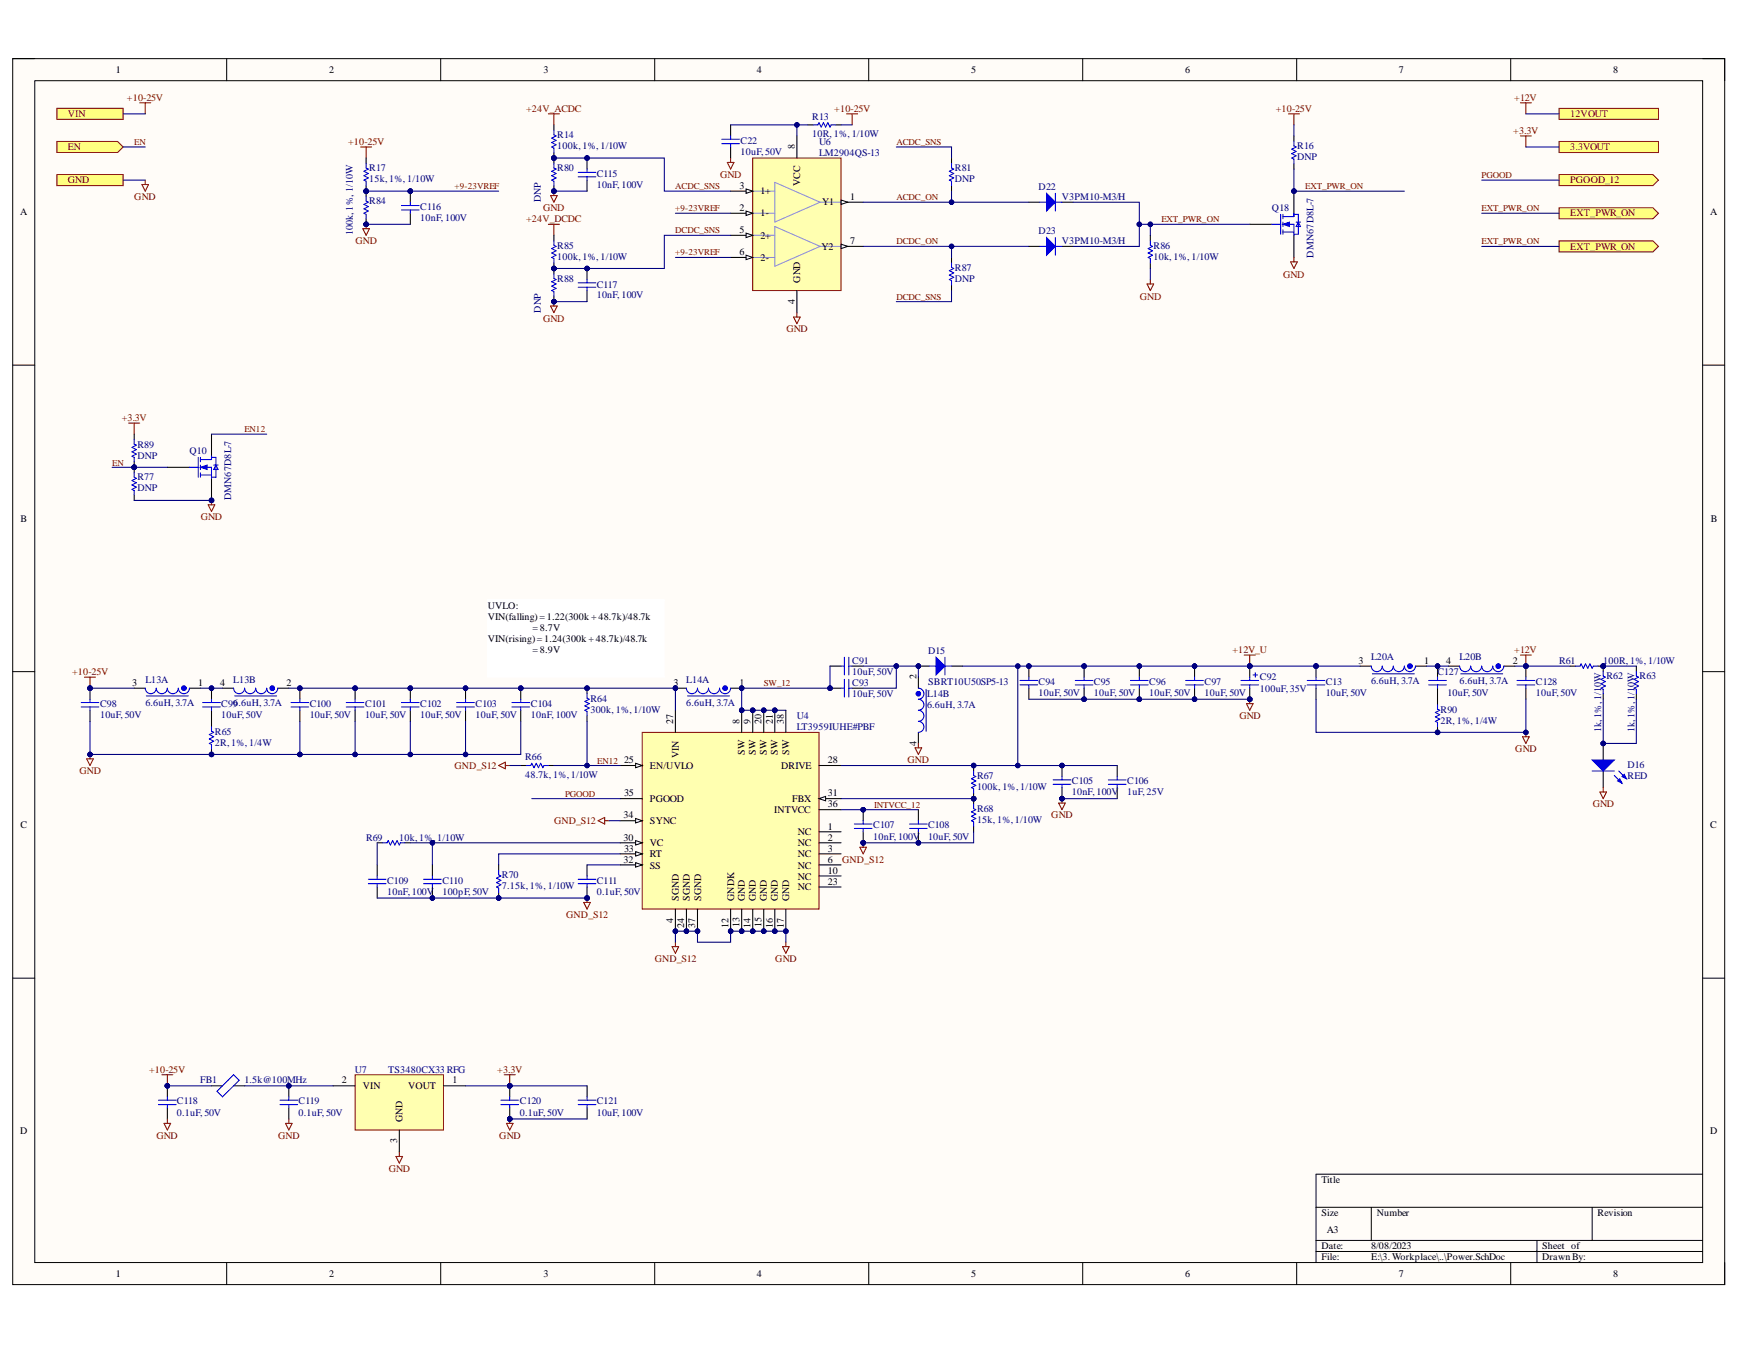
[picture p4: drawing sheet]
<svg xmlns="http://www.w3.org/2000/svg" width="279mm" height="216mm" viewBox="0 0 279 216" stroke-linecap="round" stroke-linejoin="round" font-family="sans-serif">
<defs><g id="words">
<g font-size="1.6">
<text x="18.6" y="11.8">1</text>
<text x="52.9" y="11.8">2</text>
<text x="87.3" y="11.8">3</text>
<text x="121.5" y="11.8">4</text>
<text x="156" y="11.8">5</text>
<text x="190.3" y="11.8">6</text>
<text x="224.6" y="11.8">7</text>
<text x="259.1" y="11.8">8</text>
<text x="127.6" y="23.9" transform="rotate(-90 127.6 23.9)">8</text>
<text x="128.5" y="29.8" transform="rotate(-90 128.5 29.8)">VCC</text>
<text x="3.2" y="34.6">A</text>
<text x="118.7" y="33.9">2</text>
<text x="118.7" y="30.4">3</text>
<text x="122.1" y="34.7">1-</text>
<text x="122.1" y="31.2">1+</text>
<text x="132" y="33">Y1</text>
<text x="136.5" y="32.1">1</text>
<text x="274.6" y="34.6">A</text>
<text x="118.7" y="41">6</text>
<text x="118.7" y="37.5">5</text>
<text x="122.1" y="41.8">2-</text>
<text x="122.1" y="38.3">2+</text>
<text x="131.9" y="40.1">Y2</text>
<text x="136.5" y="39.2">7</text>
<text x="128.5" y="45.4" transform="rotate(-90 128.5 45.4)">GND</text>
<text x="127.6" y="48.8" transform="rotate(-90 127.6 48.8)">4</text>
<text x="3.3" y="83.8">B</text>
<text x="274.7" y="83.8">B</text>
<text x="78.3" y="97.7">UVLO:</text>
<text x="78.3" y="99.5">VIN(falling)= 1.22(300k + 48.7k)/48.7k</text>
<text x="85.5" y="101.3">= 8.7V</text>
<text x="78.3" y="103.1">VIN(rising)= 1.24(300k + 48.7k)/48.7k</text>
<text x="85.5" y="104.8">= 8.9V</text>
<text x="218.1" y="106.6">3</text>
<text x="228.7" y="106.6">1</text>
<text x="232.2" y="106.6">4</text>
<text x="242.9" y="106.6">2</text>
<text x="21.2" y="110.2">3</text>
<text x="31.8" y="110.2">1</text>
<text x="35.4" y="110.2">4</text>
<text x="46" y="110.2">2</text>
<text x="108.2" y="110.2">3</text>
<text x="118.7" y="110.2">1</text>
<text x="147.2" y="109.1" transform="rotate(-90 147.2 109.1)">2</text>
<text x="108.1" y="116.2" transform="rotate(-90 108.1 116.2)">27</text>
<text x="118.7" y="116.2" transform="rotate(-90 118.7 116.2)">8</text>
<text x="120.5" y="116.2" transform="rotate(-90 120.5 116.2)">9</text>
<text x="122.3" y="116.2" transform="rotate(-90 122.3 116.2)">20</text>
<text x="124.1" y="116.2" transform="rotate(-90 124.1 116.2)">21</text>
<text x="125.8" y="116.2" transform="rotate(-90 125.8 116.2)">38</text>
<text x="147.2" y="119.7" transform="rotate(-90 147.2 119.7)">4</text>
<text x="100.2" y="122.5">25</text>
<text x="104.4" y="123.4">EN/UVLO</text>
<text x="109" y="121.7" transform="rotate(-90 109 121.7)">VIN</text>
<text x="119.6" y="121.2" transform="rotate(-90 119.6 121.2)">SW</text>
<text x="121.4" y="121.2" transform="rotate(-90 121.4 121.2)">SW</text>
<text x="123.1" y="121.2" transform="rotate(-90 123.1 121.2)">SW</text>
<text x="124.9" y="121.2" transform="rotate(-90 124.9 121.2)">SW</text>
<text x="125.4" y="123.4">DRIVE</text>
<text x="126.7" y="121.2" transform="rotate(-90 126.7 121.2)">SW</text>
<text x="133" y="122.5">28</text>
<text x="100.1" y="131.4">34</text>
<text x="100.2" y="127.8">35</text>
<text x="104.4" y="128.8">PGOOD</text>
<text x="124.3" y="130.5">INTVCC</text>
<text x="127.2" y="128.8">FBX</text>
<text x="133" y="129.6">36</text>
<text x="133" y="127.8">31</text>
<text x="3.3" y="133">C</text>
<text x="100.1" y="134.9">30</text>
<text x="100.2" y="136.7">33</text>
<text x="104.4" y="132.3">SYNC</text>
<text x="104.4" y="137.6">RT</text>
<text x="104.4" y="135.9">VC</text>
<text x="128.1" y="134.1">NC</text>
<text x="128.1" y="135.9">NC</text>
<text x="128.1" y="137.6">NC</text>
<text x="133" y="133.2">1</text>
<text x="133" y="134.9">2</text>
<text x="133" y="136.7">3</text>
<text x="274.6" y="133">C</text>
<text x="100.1" y="138.5">32</text>
<text x="104.4" y="139.4">SS</text>
<text x="128.1" y="139.4">NC</text>
<text x="128.1" y="141.2">NC</text>
<text x="128.1" y="142.9">NC</text>
<text x="133" y="138.5">6</text>
<text x="133" y="140.3">10</text>
<text x="133" y="142">23</text>
<text x="108.1" y="148.1" transform="rotate(-90 108.1 148.1)">4</text>
<text x="109" y="144.7" transform="rotate(-90 109 144.7)">SGND</text>
<text x="109.9" y="148.9" transform="rotate(-90 109.9 148.9)">24</text>
<text x="110.8" y="144.7" transform="rotate(-90 110.8 144.7)">SGND</text>
<text x="111.6" y="148.9" transform="rotate(-90 111.6 148.9)">37</text>
<text x="112.6" y="144.7" transform="rotate(-90 112.6 144.7)">SGND</text>
<text x="117" y="148.9" transform="rotate(-90 117 148.9)">12</text>
<text x="117.9" y="144.7" transform="rotate(-90 117.9 144.7)">GNDK</text>
<text x="118.7" y="148.8" transform="rotate(-90 118.7 148.8)">13</text>
<text x="119.6" y="144.7" transform="rotate(-90 119.6 144.7)">GND</text>
<text x="120.5" y="148.9" transform="rotate(-90 120.5 148.9)">14</text>
<text x="121.4" y="144.7" transform="rotate(-90 121.4 144.7)">GND</text>
<text x="122.3" y="148.8" transform="rotate(-90 122.3 148.8)">15</text>
<text x="123.1" y="144.7" transform="rotate(-90 123.1 144.7)">GND</text>
<text x="124.1" y="148.9" transform="rotate(-90 124.1 148.9)">16</text>
<text x="124.9" y="144.7" transform="rotate(-90 124.9 144.7)">GND</text>
<text x="125.8" y="148.9" transform="rotate(-90 125.8 148.9)">17</text>
<text x="126.7" y="144.7" transform="rotate(-90 126.7 144.7)">GND</text>
<text x="54.9" y="173.9">2</text>
<text x="72.7" y="173.9">1</text>
<text x="58.3" y="174.8">VIN</text>
<text x="65.5" y="174.8">VOUT</text>
<text x="3.2" y="182.1">D</text>
<text x="63.8" y="183.5" transform="rotate(-90 63.8 183.5)">3</text>
<text x="64.6" y="180.2" transform="rotate(-90 64.6 180.2)">GND</text>
<text x="274.6" y="182.1">D</text>
<text x="212.2" y="189.9">Title</text>
<text x="212.2" y="195.2">Size</text>
<text x="213" y="197.9">A3</text>
<text x="221.1" y="195.2">Number</text>
<text x="256.5" y="195.2">Revision</text>
<text x="212.2" y="200.5">Date:</text>
<text x="212.2" y="202.3">File:</text>
<text x="220.2" y="200.5">8/08/2023</text>
<text x="220.2" y="202.3">E:\3. Workplace\..\Power.SchDoc</text>
<text x="247.6" y="200.5">Sheet of</text>
<text x="247.6" y="202.3">Drawn By:</text>
<text x="18.6" y="204.9">1</text>
<text x="52.9" y="204.9">2</text>
<text x="87.3" y="204.9">3</text>
<text x="121.5" y="204.9">4</text>
<text x="156" y="204.9">5</text>
<text x="190.3" y="204.9">6</text>
<text x="224.6" y="204.9">7</text>
<text x="259.1" y="204.9">8</text>
</g>
<g font-size="1.6" fill="#800000">
<text x="20.4" y="16.1">+10-25V</text>
<text x="84.5" y="17.9">+24V_ACDC</text>
<text x="134" y="17.9">+10-25V</text>
<text x="204.8" y="17.9">+10-25V</text>
<text x="243.2" y="16.1">+12V</text>
<text x="10.9" y="18.9">VIN</text>
<text x="55.9" y="23.2">+10-25V</text>
<text x="243" y="21.5">+3.3V</text>
<text x="252.1" y="18.9">12VOUT</text>
<text x="10.9" y="24.1">EN</text>
<text x="10.9" y="29.4">GND</text>
<text x="115.6" y="28.6">GND</text>
<text x="252.1" y="29.4">PGOOD_12</text>
<text x="252.1" y="24.1">3.3VOUT</text>
<text x="21.6" y="32.1">GND</text>
<text x="84.5" y="35.7">+24V_DCDC</text>
<text x="87.2" y="33.9">GND</text>
<text x="252.1" y="34.7">EXT_PWR_ON</text>
<text x="57.1" y="39.2">GND</text>
<text x="252.1" y="40.1">EXT_PWR_ON</text>
<text x="206" y="44.6">GND</text>
<text x="87.2" y="51.7">GND</text>
<text x="126.3" y="53.3">GND</text>
<text x="183" y="48.1">GND</text>
<text x="19.5" y="67.6">+3.3V</text>
<text x="32.2" y="83.5">GND</text>
<text x="197.9" y="104.8">+12V_U</text>
<text x="243.2" y="104.8">+12V</text>
<text x="11.6" y="108.4">+10-25V</text>
<text x="199" y="115.4">GND</text>
<text x="12.8" y="124.3">GND</text>
<text x="73" y="123.4">GND_S12</text>
<text x="145.7" y="122.5">GND</text>
<text x="243.3" y="120.7">GND</text>
<text x="168.8" y="131.4">GND</text>
<text x="255.8" y="129.6">GND</text>
<text x="89" y="132.3">GND_S12</text>
<text x="135.2" y="138.5">GND_S12</text>
<text x="90.9" y="147.4">GND_S12</text>
<text x="105.1" y="154.5">GND_S12</text>
<text x="124.5" y="154.5">GND</text>
<text x="23.9" y="172.2">+10-25V</text>
<text x="79.8" y="172.2">+3.3V</text>
<text x="25.1" y="182.8">GND</text>
<text x="44.7" y="182.8">GND</text>
<text x="80.2" y="182.8">GND</text>
<text x="62.4" y="188.1">GND</text>
</g>
<g font-size="1.6" fill="#000080">
<text x="89.5" y="22.1">R14</text>
<text x="89.5" y="23.9">100k, 1%,1/10W</text>
<text x="118.9" y="23.1">C22</text>
<text x="130.4" y="19.2">R13</text>
<text x="130.4" y="22">10R, 1%,1/10W</text>
<text x="131.5" y="23.2">U6</text>
<text x="208.3" y="23.9">R16</text>
<text x="59.3" y="27.5">R17</text>
<text x="59.3" y="29.3">15k, 1%,1/10W</text>
<text x="89.5" y="27.5">R80</text>
<text x="95.8" y="28.4">C115</text>
<text x="118.9" y="24.9">10uF, 50V</text>
<text x="131.5" y="25">LM2904QS-13</text>
<text x="153.3" y="27.5">R81</text>
<text x="153.3" y="29.3">DNP</text>
<text x="208.3" y="25.7">DNP</text>
<text x="59.3" y="32.8">R84</text>
<text x="67.5" y="33.7">C116</text>
<text x="67.5" y="35.5">10nF, 100V</text>
<text x="86.9" y="32.5" transform="rotate(-90 86.9 32.5)">DNP</text>
<text x="95.8" y="30.2">10nF, 100V</text>
<text x="166.8" y="30.5">D22</text>
<text x="170.5" y="32.1">V3PM10-M3/H</text>
<text x="204.2" y="33.9">Q18</text>
<text x="56.7" y="37.8" transform="rotate(-90 56.7 37.8)">100k, 1%, 1/10W</text>
<text x="89.5" y="39.9">R85</text>
<text x="89.5" y="41.7">100k, 1%,1/10W</text>
<text x="166.8" y="37.6">D23</text>
<text x="170.5" y="39.2">V3PM10-M3/H</text>
<text x="185.2" y="39.9">R86</text>
<text x="185.2" y="41.7">10k, 1%,1/10W</text>
<text x="210.9" y="41.3" transform="rotate(-90 210.9 41.3)">DMN67D8L-7</text>
<text x="89.5" y="45.2">R88</text>
<text x="95.8" y="46.2">C117</text>
<text x="95.8" y="47.9">10nF, 100V</text>
<text x="153.3" y="43.5">R87</text>
<text x="153.3" y="45.2">DNP</text>
<text x="86.9" y="50.2" transform="rotate(-90 86.9 50.2)">DNP</text>
<text x="22.1" y="71.9">R89</text>
<text x="22.1" y="77.1">R77</text>
<text x="22.1" y="73.6">DNP</text>
<text x="30.4" y="72.9">Q10</text>
<text x="22.1" y="78.9">DNP</text>
<text x="37.1" y="80.3" transform="rotate(-90 37.1 80.3)">DMN67D8L-7</text>
<text x="136.8" y="106.6">C91</text>
<text x="149" y="105">D15</text>
<text x="220.2" y="106">L20A</text>
<text x="234.4" y="106">L20B</text>
<text x="250.3" y="106.6">R61</text>
<text x="257.4" y="106.6">100R, 1%,1/10W</text>
<text x="16.1" y="113.5">C98</text>
<text x="23.3" y="109.6">L13A</text>
<text x="23.3" y="113.3">6.6uH, 3.7A</text>
<text x="35.5" y="113.5">C996.6uH, 3.7A</text>
<text x="37.5" y="109.6">L13B</text>
<text x="49.7" y="113.5">C100</text>
<text x="58.6" y="113.5">C101</text>
<text x="67.5" y="113.5">C102</text>
<text x="76.4" y="113.5">C103</text>
<text x="85.3" y="113.5">C104</text>
<text x="94.8" y="112.6">R64</text>
<text x="110.2" y="109.6">L14A</text>
<text x="110.2" y="113.3">6.6uH, 3.7A</text>
<text x="136.8" y="110.2">C93</text>
<text x="136.8" y="111.9">10uF, 50V</text>
<text x="136.8" y="108.4">10uF, 50V</text>
<text x="148.9" y="111.9">L14B</text>
<text x="148.9" y="113.6">6.6uH, 3.7A</text>
<text x="149" y="109.9">SBRT10U50SP5-13</text>
<text x="166.8" y="109.9">C94</text>
<text x="166.8" y="111.7">10uF, 50V</text>
<text x="175.7" y="109.9">C95</text>
<text x="175.7" y="111.7">10uF, 50V</text>
<text x="184.5" y="109.9">C96</text>
<text x="184.5" y="111.7">10uF, 50V</text>
<text x="193.4" y="109.9">C97</text>
<text x="193.4" y="111.7">10uF, 50V</text>
<text x="202.3" y="109.2">C92</text>
<text x="202.3" y="111">100uF, 35V</text>
<text x="212.9" y="109.9">C13</text>
<text x="212.9" y="111.7">10uF, 50V</text>
<text x="220.2" y="109.7">6.6uH, 3.7A</text>
<text x="230.8" y="108.4">C127</text>
<text x="232.4" y="111.7">10uF, 50V</text>
<text x="234.4" y="109.7">6.6uH, 3.7A</text>
<text x="246.6" y="109.9">C128</text>
<text x="246.6" y="111.7">10uF, 50V</text>
<text x="258" y="109.1">R62</text>
<text x="263.3" y="109.1">R63</text>
<text x="16.1" y="115.2">10uF, 50V</text>
<text x="34.5" y="117.9">R65</text>
<text x="34.5" y="119.7">2R, 1%,1/4W</text>
<text x="35.5" y="115.2">10uF, 50V</text>
<text x="49.7" y="115.2">10uF, 50V</text>
<text x="58.6" y="115.2">10uF, 50V</text>
<text x="67.5" y="115.2">10uF, 50V</text>
<text x="76.4" y="115.2">10uF, 50V</text>
<text x="85.3" y="115.2">10nF, 100V</text>
<text x="94.8" y="114.4">300k, 1%,1/10W</text>
<text x="128" y="115.4">U4</text>
<text x="128" y="117.2">LT3959IUHE#PBF</text>
<text x="231.3" y="114.4">R90</text>
<text x="231.3" y="116.2">2R, 1%,1/4W</text>
<text x="257.1" y="117.5" transform="rotate(-90 257.1 117.5)">1k, 1%, 1/10W</text>
<text x="262.4" y="117.5" transform="rotate(-90 262.4 117.5)">1k, 1%, 1/10W</text>
<text x="84.3" y="122">R66</text>
<text x="84.3" y="124.9">48.7k, 1%,1/10W</text>
<text x="156.9" y="125">R67</text>
<text x="172.1" y="125.9">C105</text>
<text x="181" y="125.9">C106</text>
<text x="261.3" y="123.3">D16</text>
<text x="261.3" y="125">RED</text>
<text x="156.9" y="126.8">100k, 1%,1/10W</text>
<text x="156.9" y="130.4">R68</text>
<text x="172.1" y="127.7">10nF, 100V</text>
<text x="181" y="127.7">1uF, 25V</text>
<text x="58.8" y="134.9">R69</text>
<text x="64.1" y="134.9">10k, 1%,1/10W</text>
<text x="140.2" y="133">C107</text>
<text x="140.2" y="134.8">10nF, 100V</text>
<text x="149" y="133">C108</text>
<text x="149" y="134.8">10uF, 50V</text>
<text x="156.9" y="132.1">15k, 1%,1/10W</text>
<text x="62.2" y="141.9">C109</text>
<text x="62.2" y="143.6">10nF, 100V</text>
<text x="71" y="141.9">C110</text>
<text x="71" y="143.6">100pF, 50V</text>
<text x="80.6" y="140.9">R70</text>
<text x="80.6" y="142.7">7.15k, 1%,1/10W</text>
<text x="95.8" y="141.9">C111</text>
<text x="95.8" y="143.6">0.1uF, 50V</text>
<text x="32.1" y="173.9">FB1</text>
<text x="39.2" y="173.9">1.5k@100MHz</text>
<text x="57" y="172.2">U7</text>
<text x="62.3" y="172.2">TS3480CX33 RFG</text>
<text x="28.4" y="177.3">C118</text>
<text x="28.4" y="179.1">0.1uF, 50V</text>
<text x="48" y="177.3">C119</text>
<text x="48" y="179.1">0.1uF, 50V</text>
<text x="83.5" y="177.3">C120</text>
<text x="83.5" y="179.1">0.1uF, 50V</text>
<text x="95.8" y="177.3">C121</text>
<text x="95.8" y="179.1">10uF, 100V</text>
</g>
<g font-size="1.4" fill="#800000">
<text x="21.6" y="23.2">EN</text>
<text x="143.9" y="23.2">ACDC_SNS</text>
<text x="237.9" y="28.6">PGOOD</text>
<text x="73" y="30.4">+9-23VREF</text>
<text x="108.4" y="30.4">ACDC_SNS</text>
<text x="108.4" y="33.9">+9-23VREF</text>
<text x="143.9" y="32.1">ACDC_ON</text>
<text x="186.5" y="35.7">EXT_PWR_ON</text>
<text x="209.6" y="30.4">EXT_PWR_ON</text>
<text x="237.9" y="33.9">EXT_PWR_ON</text>
<text x="108.4" y="37.5">DCDC_SNS</text>
<text x="108.4" y="41">+9-23VREF</text>
<text x="143.9" y="39.2">DCDC_ON</text>
<text x="237.9" y="39.2">EXT_PWR_ON</text>
<text x="143.9" y="48.1">DCDC_SNS</text>
<text x="39.2" y="69.4">EN12</text>
<text x="18" y="74.7">EN</text>
<text x="122.6" y="110.2">SW_12</text>
<text x="95.9" y="122.6">EN12</text>
<text x="90.7" y="127.9">PGOOD</text>
<text x="140.4" y="129.7">INTVCC_12</text>
</g>
</g></defs>
<path d="M2 9.4h274.9v196.8h-274.9z" fill-rule="evenodd" fill="#fffcf8"/>
<path d="M2 9.4h274.9v196.8h-274.9z" fill="none" stroke="#000" stroke-width=".16"/>
<path d="M5.6 13h267.8v189.7h-267.8z" fill-rule="evenodd" fill="#fffcf8"/>
<g fill="none" stroke="#000" stroke-width=".16">
<path d="M2 9.4h3.6M5.6 13h267.8v189.7h-267.8zM36.4 9.4v3.6M70.8 9.4v3.6M105.1 9.4v3.6M139.5 9.4v3.6M173.9 9.4v3.6M208.2 9.4v3.6M242.6 9.4v3.6M273.4 9.4h3.5v3.6M2 58.6h3.6M273.4 58.6h3.5"/>
<path d="M2 107.8h3.6M273.4 107.8h3.5M2 157h3.6M273.4 157h3.5M211.3 193.8h62.1M211.3 199.1h62.1M220.2 193.8v5.3M246.8 199.1v3.6M255.7 193.8v5.3M273.4 188.5h-62.1v14.2M36.4 202.7v3.5M70.8 202.7v3.5"/>
<path d="M105.1 202.7v3.5M139.5 202.7v3.5M173.9 202.7v3.5M208.2 202.7v3.5M211.3 200.9h62.1M242.6 202.7v3.5M276.9 202.7v3.5"/>
</g>
<circle cx="108.5" cy="149.5" r=".35" fill="#000080"/>
<circle cx="108.5" cy="149.5" r=".35" fill="none" stroke="#000080" stroke-width=".16"/>
<circle cx="119.1" cy="114" r=".35" fill="#000080"/>
<circle cx="119.1" cy="114" r=".35" fill="none" stroke="#000080" stroke-width=".16"/>
<circle cx="120.9" cy="114" r=".36" fill="#000080"/>
<circle cx="120.9" cy="114" r=".36" fill="none" stroke="#000080" stroke-width=".16"/>
<circle cx="117.3" cy="149.5" r=".36" fill="#000080"/>
<circle cx="117.3" cy="149.5" r=".36" fill="none" stroke="#000080" stroke-width=".16"/>
<circle cx="119.1" cy="149.5" r=".35" fill="#000080"/>
<circle cx="119.1" cy="149.5" r=".35" fill="none" stroke="#000080" stroke-width=".16"/>
<circle cx="120.9" cy="149.5" r=".36" fill="#000080"/>
<circle cx="120.9" cy="149.5" r=".36" fill="none" stroke="#000080" stroke-width=".16"/>
<circle cx="122.6" cy="149.5" r=".35" fill="#000080"/>
<circle cx="122.6" cy="149.5" r=".35" fill="none" stroke="#000080" stroke-width=".16"/>
<circle cx="124.4" cy="149.5" r=".36" fill="#000080"/>
<circle cx="124.4" cy="149.5" r=".36" fill="none" stroke="#000080" stroke-width=".16"/>
<circle cx="126.2" cy="149.5" r=".35" fill="#000080"/>
<circle cx="126.2" cy="149.5" r=".35" fill="none" stroke="#000080" stroke-width=".16"/>
<circle cx="110.2" cy="149.5" r=".35" fill="#000080"/>
<circle cx="110.2" cy="149.5" r=".35" fill="none" stroke="#000080" stroke-width=".16"/>
<circle cx="124.4" cy="114" r=".36" fill="#000080"/>
<circle cx="124.4" cy="114" r=".36" fill="none" stroke="#000080" stroke-width=".16"/>
<circle cx="122.6" cy="114" r=".35" fill="#000080"/>
<circle cx="122.6" cy="114" r=".35" fill="none" stroke="#000080" stroke-width=".16"/>
<circle cx="112" cy="149.5" r=".35" fill="#000080"/>
<circle cx="112" cy="149.5" r=".35" fill="none" stroke="#000080" stroke-width=".16"/>
<path d="M103.1 117.6h28.4v28.3h-28.4z" fill-rule="evenodd" fill="#ffffb0"/>
<path d="M103.1 117.6h28.4v28.3h-28.4z" fill="none" stroke="#800000" stroke-width=".16"/>
<path d="M131.5 133.5h3.6M131.5 135.3h3.6M131.5 137.1h3.6M108.5 145.9v3.6" fill="none" stroke="#000" stroke-width=".17"/>
<circle cx="108.5" cy="149.5" r=".35" fill="#000080"/>
<circle cx="108.5" cy="149.5" r=".35" fill="none" stroke="#000080" stroke-width=".16"/>
<path d="M119.1 114v3.6M131.5 138.8h3.6" fill="none" stroke="#000" stroke-width=".17"/>
<circle cx="119.1" cy="114" r=".35" fill="#000080"/>
<circle cx="119.1" cy="114" r=".35" fill="none" stroke="#000080" stroke-width=".16"/>
<path d="M120.9 114v3.6" fill="none" stroke="#000" stroke-width=".17"/>
<circle cx="120.9" cy="114" r=".36" fill="#000080"/>
<circle cx="120.9" cy="114" r=".36" fill="none" stroke="#000080" stroke-width=".16"/>
<path d="M117.3 145.9v3.6M131.5 140.6h3.6" fill="none" stroke="#000" stroke-width=".17"/>
<circle cx="117.3" cy="149.5" r=".36" fill="#000080"/>
<circle cx="117.3" cy="149.5" r=".36" fill="none" stroke="#000080" stroke-width=".16"/>
<path d="M119.1 145.9v3.6" fill="none" stroke="#000" stroke-width=".17"/>
<circle cx="119.1" cy="149.5" r=".35" fill="#000080"/>
<circle cx="119.1" cy="149.5" r=".35" fill="none" stroke="#000080" stroke-width=".16"/>
<path d="M120.9 145.9v3.6" fill="none" stroke="#000" stroke-width=".17"/>
<circle cx="120.9" cy="149.5" r=".36" fill="#000080"/>
<circle cx="120.9" cy="149.5" r=".36" fill="none" stroke="#000080" stroke-width=".16"/>
<path d="M122.6 145.9v3.6" fill="none" stroke="#000" stroke-width=".17"/>
<circle cx="122.6" cy="149.5" r=".35" fill="#000080"/>
<circle cx="122.6" cy="149.5" r=".35" fill="none" stroke="#000080" stroke-width=".16"/>
<path d="M124.4 145.9v3.6" fill="none" stroke="#000" stroke-width=".17"/>
<circle cx="124.4" cy="149.5" r=".36" fill="#000080"/>
<circle cx="124.4" cy="149.5" r=".36" fill="none" stroke="#000080" stroke-width=".16"/>
<path d="M126.2 145.9v3.6" fill="none" stroke="#000" stroke-width=".17"/>
<circle cx="126.2" cy="149.5" r=".35" fill="#000080"/>
<circle cx="126.2" cy="149.5" r=".35" fill="none" stroke="#000080" stroke-width=".16"/>
<path d="M108.5 114v3.6M99.6 122.9h3.5M131.5 122.9h3.6" fill="none" stroke="#000" stroke-width=".17"/>
<path d="M102.1 122.5l1 .4-1 .3z" fill="#f8fcff"/>
<path d="M102.1 122.5l1 .4-1 .3z" fill="none" stroke="#000" stroke-width=".16"/>
<path d="M110.2 145.9v3.6" fill="none" stroke="#000" stroke-width=".17"/>
<circle cx="110.2" cy="149.5" r=".35" fill="#000080"/>
<circle cx="110.2" cy="149.5" r=".35" fill="none" stroke="#000080" stroke-width=".16"/>
<path d="M124.4 114v3.6M131.5 142.4h3.6" fill="none" stroke="#000" stroke-width=".17"/>
<circle cx="124.4" cy="114" r=".36" fill="#000080"/>
<circle cx="124.4" cy="114" r=".36" fill="none" stroke="#000080" stroke-width=".16"/>
<path d="M122.6 114v3.6" fill="none" stroke="#000" stroke-width=".17"/>
<circle cx="122.6" cy="114" r=".35" fill="#000080"/>
<circle cx="122.6" cy="114" r=".35" fill="none" stroke="#000080" stroke-width=".16"/>
<path d="M99.6 128.2h3.5M99.6 131.7h3.5M131.5 130h3.6" fill="none" stroke="#000" stroke-width=".17"/>
<path d="M102.1 131.4l1 .3-1 .4z" fill="#f8fcff"/>
<path d="M102.1 131.4l1 .3-1 .4z" fill="none" stroke="#000" stroke-width=".16"/>
<path d="M99.6 137.1h3.5" fill="none" stroke="#000" stroke-width=".17"/>
<path d="M102.1 136.7l1 .4-1 .3z" fill="#f8fcff"/>
<path d="M102.1 136.7l1 .4-1 .3z" fill="none" stroke="#000" stroke-width=".16"/>
<path d="M99.6 138.8h3.5" fill="none" stroke="#000" stroke-width=".17"/>
<path d="M102.1 138.5l1 .3-1 .4z" fill="#f8fcff"/>
<path d="M102.1 138.5l1 .3-1 .4z" fill="none" stroke="#000" stroke-width=".16"/>
<path d="M131.5 128.2h3.6" fill="none" stroke="#000" stroke-width=".17"/>
<path d="M131.5 128.2l1.1-.4v.8z" fill="#f8fcff"/>
<path d="M131.5 128.2l1.1-.4v.8z" fill="none" stroke="#000" stroke-width=".16"/>
<path d="M99.6 135.3h3.5" fill="none" stroke="#000" stroke-width=".17"/>
<path d="M102.1 134.9l1 .4-1 .3z" fill="#f8fcff"/>
<path d="M102.1 134.9l1 .4-1 .3z" fill="none" stroke="#000" stroke-width=".16"/>
<path d="M112 145.9v3.6" fill="none" stroke="#000" stroke-width=".17"/>
<circle cx="112" cy="149.5" r=".35" fill="#000080"/>
<circle cx="112" cy="149.5" r=".35" fill="none" stroke="#000080" stroke-width=".16"/>
<path d="M126.2 114v3.6" fill="none" stroke="#000" stroke-width=".17"/>
<circle cx="119.1" cy="110.5" r=".35" fill="#000080"/>
<circle cx="119.1" cy="110.5" r=".35" fill="none" stroke="#000080" stroke-width=".16"/>
<circle cx="108.5" cy="110.5" r=".35" fill="#000080"/>
<circle cx="108.5" cy="110.5" r=".35" fill="none" stroke="#000080" stroke-width=".16"/>
<path d="M117.3 110.5h1.8" fill="none" stroke="#000" stroke-width=".17"/>
<circle cx="119.1" cy="110.5" r=".35" fill="#000080"/>
<circle cx="119.1" cy="110.5" r=".35" fill="none" stroke="#000080" stroke-width=".16"/>
<path d="M108.5 110.5h1.7" fill="none" stroke="#000" stroke-width=".17"/>
<circle cx="108.5" cy="110.5" r=".35" fill="#000080"/>
<circle cx="108.5" cy="110.5" r=".35" fill="none" stroke="#000080" stroke-width=".16"/>
<path d="M110.2 110.5a.89 .89 0 0 0 .9 .9 .89 .89 0 0 0 .9-.9 .89 .89 0 0 0 .9 .9 .89 .89 0 0 0 .9-.9 .89 .89 0 0 0 .9 .9 .89 .89 0 0 0 .8-.9 .89 .89 0 0 0 .9 .9 .89 .89 0 0 0 .9-.9M110.4 111.7h6.7M147.5 110.5a.89 .89 0 0 1 .9 .9 .89 .89 0 0 1-.9 .8 .89 .89 0 0 1 .9 .9 .89 .89 0 0 1-.9 .9 .89 .89 0 0 1 .9 .9 .89 .89 0 0 1-.9 .9 .89 .89 0 0 1 .9 .9 .89 .89 0 0 1-.9 .9M148.7 110.6v6.8" fill="none" stroke="#00f" stroke-width=".17"/>
<g fill="none" stroke="#00f" stroke-width=".51">
<circle cx="116.4" cy="110.5" r=".18"/>
<circle cx="147.5" cy="111.4" r=".18"/>
</g>
<path d="M147.5 108.7v1.8M147.5 117.6v1.7" fill="none" stroke="#000" stroke-width=".17"/>
<path d="M13.6 108.7h1.7M14.5 108.7v1.8" fill="none" stroke="#800000" stroke-width=".17"/>
<circle cx="14.5" cy="110.5" r=".35" fill="#000080"/>
<circle cx="14.5" cy="110.5" r=".35" fill="none" stroke="#000080" stroke-width=".16"/>
<circle cx="133.3" cy="110.5" r=".35" fill="#000080"/>
<circle cx="133.3" cy="110.5" r=".35" fill="none" stroke="#000080" stroke-width=".16"/>
<path d="M133.3 110.5h1.8" fill="none" stroke="#000" stroke-width=".17"/>
<circle cx="133.3" cy="110.5" r=".35" fill="#000080"/>
<circle cx="133.3" cy="110.5" r=".35" fill="none" stroke="#000080" stroke-width=".16"/>
<path d="M133.3 106.9h1.8M136.8 110.5h1.8M136.8 106.9h1.8" fill="none" stroke="#000" stroke-width=".17"/>
<path d="M135.1 110.5h.5M135.1 106.9h.5M135.6 105.5v2.8M135.6 109.1v2.8M136.3 105.5v2.8M136.3 109.1v2.8M136.3 110.5h.5M136.3 106.9h.5" fill="none" stroke="#00f" stroke-width=".17"/>
<path d="M147.5 119.3v.7M146.9 120h1.1l-.5 1.1zM107.9 152h1.1l-.5 1zM108.5 151.2v.8M125.7 152h1l-.5 1zM126.2 151.2v.8" fill="none" stroke="#800000" stroke-width=".17"/>
<circle cx="147.5" cy="106.9" r=".35" fill="#000080"/>
<circle cx="147.5" cy="106.9" r=".35" fill="none" stroke="#000080" stroke-width=".16"/>
<path d="M147.5 106.9h1.7" fill="none" stroke="#000" stroke-width=".17"/>
<circle cx="147.5" cy="106.9" r=".35" fill="#000080"/>
<circle cx="147.5" cy="106.9" r=".35" fill="none" stroke="#000080" stroke-width=".16"/>
<path d="M152.8 106.9h1.8" fill="none" stroke="#000" stroke-width=".17"/>
<path d="M149.2 106.9h3.6M151.7 105.5v2.8" fill="none" stroke="#00f" stroke-width=".17"/>
<path d="M150.3 105.5l1.4 1.4-1.4 1.4z" fill="#00f"/>
<path d="M150.3 105.5l1.4 1.4-1.4 1.4z" fill="none" stroke="#00f" stroke-width=".16"/>
<circle cx="165.2" cy="106.9" r=".35" fill="#000080"/>
<circle cx="165.2" cy="106.9" r=".35" fill="none" stroke="#000080" stroke-width=".16"/>
<path d="M165.2 106.9v1.8M165.2 110.5v1.7" fill="none" stroke="#000" stroke-width=".17"/>
<circle cx="165.2" cy="106.9" r=".35" fill="#000080"/>
<circle cx="165.2" cy="106.9" r=".35" fill="none" stroke="#000080" stroke-width=".16"/>
<path d="M163.8 109.2h2.8M163.8 109.9h2.8M165.2 108.7v.5M165.2 109.9v.6" fill="none" stroke="#00f" stroke-width=".17"/>
<circle cx="174.1" cy="112.2" r=".36" fill="#000080"/>
<circle cx="174.1" cy="112.2" r=".36" fill="none" stroke="#000080" stroke-width=".16"/>
<circle cx="174.1" cy="106.9" r=".35" fill="#000080"/>
<circle cx="174.1" cy="106.9" r=".35" fill="none" stroke="#000080" stroke-width=".16"/>
<path d="M174.1 110.5v1.7" fill="none" stroke="#000" stroke-width=".17"/>
<circle cx="174.1" cy="112.2" r=".36" fill="#000080"/>
<circle cx="174.1" cy="112.2" r=".36" fill="none" stroke="#000080" stroke-width=".16"/>
<path d="M174.1 106.9v1.8" fill="none" stroke="#000" stroke-width=".17"/>
<circle cx="174.1" cy="106.9" r=".35" fill="#000080"/>
<circle cx="174.1" cy="106.9" r=".35" fill="none" stroke="#000080" stroke-width=".16"/>
<path d="M172.7 109.2h2.8M172.7 109.9h2.8M174.1 108.7v.5M174.1 109.9v.6" fill="none" stroke="#00f" stroke-width=".17"/>
<circle cx="182.9" cy="112.2" r=".36" fill="#000080"/>
<circle cx="182.9" cy="112.2" r=".36" fill="none" stroke="#000080" stroke-width=".16"/>
<circle cx="182.9" cy="106.9" r=".35" fill="#000080"/>
<circle cx="182.9" cy="106.9" r=".35" fill="none" stroke="#000080" stroke-width=".16"/>
<path d="M182.9 110.5v1.7" fill="none" stroke="#000" stroke-width=".17"/>
<circle cx="182.9" cy="112.2" r=".36" fill="#000080"/>
<circle cx="182.9" cy="112.2" r=".36" fill="none" stroke="#000080" stroke-width=".16"/>
<path d="M182.9 106.9v1.8" fill="none" stroke="#000" stroke-width=".17"/>
<circle cx="182.9" cy="106.9" r=".35" fill="#000080"/>
<circle cx="182.9" cy="106.9" r=".35" fill="none" stroke="#000080" stroke-width=".16"/>
<path d="M181.5 109.2h2.9M181.5 109.9h2.9M182.9 108.7v.5M182.9 109.9v.6" fill="none" stroke="#00f" stroke-width=".17"/>
<circle cx="191.8" cy="112.2" r=".36" fill="#000080"/>
<circle cx="191.8" cy="112.2" r=".36" fill="none" stroke="#000080" stroke-width=".16"/>
<circle cx="191.8" cy="106.9" r=".35" fill="#000080"/>
<circle cx="191.8" cy="106.9" r=".35" fill="none" stroke="#000080" stroke-width=".16"/>
<path d="M191.8 110.5v1.7" fill="none" stroke="#000" stroke-width=".17"/>
<circle cx="191.8" cy="112.2" r=".36" fill="#000080"/>
<circle cx="191.8" cy="112.2" r=".36" fill="none" stroke="#000080" stroke-width=".16"/>
<path d="M191.8 106.9v1.8" fill="none" stroke="#000" stroke-width=".17"/>
<circle cx="191.8" cy="106.9" r=".35" fill="#000080"/>
<circle cx="191.8" cy="106.9" r=".35" fill="none" stroke="#000080" stroke-width=".16"/>
<path d="M190.4 109.2h2.8M190.4 109.9h2.8M191.8 108.7v.5M191.8 109.9v.6" fill="none" stroke="#00f" stroke-width=".17"/>
<path d="M200.1 113h1.1l-.5 1zM200.7 112.2v.8" fill="none" stroke="#800000" stroke-width=".17"/>
<circle cx="200.7" cy="112.2" r=".36" fill="#000080"/>
<circle cx="200.7" cy="112.2" r=".36" fill="none" stroke="#000080" stroke-width=".16"/>
<circle cx="147.5" cy="135.3" r=".36" fill="#000080"/>
<circle cx="147.5" cy="135.3" r=".36" fill="none" stroke="#000080" stroke-width=".16"/>
<path d="M147.5 133.5v1.8" fill="none" stroke="#000" stroke-width=".17"/>
<circle cx="147.5" cy="135.3" r=".36" fill="#000080"/>
<circle cx="147.5" cy="135.3" r=".36" fill="none" stroke="#000080" stroke-width=".16"/>
<path d="M147.5 130v1.7" fill="none" stroke="#000" stroke-width=".17"/>
<path d="M146.1 132.3h2.8M146.1 133h2.8M147.5 131.7v.6M147.5 133v.5" fill="none" stroke="#00f" stroke-width=".17"/>
<path d="M138.1 136h1l-.5 1.1zM138.6 135.3v.7" fill="none" stroke="#800000" stroke-width=".17"/>
<circle cx="138.6" cy="135.3" r=".36" fill="#000080"/>
<circle cx="138.6" cy="135.3" r=".36" fill="none" stroke="#000080" stroke-width=".16"/>
<circle cx="156.3" cy="122.9" r=".35" fill="#000080"/>
<circle cx="156.3" cy="122.9" r=".35" fill="none" stroke="#000080" stroke-width=".16"/>
<circle cx="156.3" cy="128.2" r=".35" fill="#000080"/>
<circle cx="156.3" cy="128.2" r=".35" fill="none" stroke="#000080" stroke-width=".16"/>
<path d="M156.3 122.9v.9" fill="none" stroke="#000" stroke-width=".17"/>
<circle cx="156.3" cy="122.9" r=".35" fill="#000080"/>
<circle cx="156.3" cy="122.9" r=".35" fill="none" stroke="#000080" stroke-width=".16"/>
<path d="M156.3 127.3v.9" fill="none" stroke="#000" stroke-width=".17"/>
<circle cx="156.3" cy="128.2" r=".35" fill="#000080"/>
<circle cx="156.3" cy="128.2" r=".35" fill="none" stroke="#000080" stroke-width=".16"/>
<path d="M156.3 123.8v.7l.4 .2-.7 .3 .7 .4-.7 .3 .7 .4-.7 .3 .3 .2v.7" fill="none" stroke="#00f" stroke-width=".17"/>
<circle cx="156.3" cy="128.2" r=".35" fill="#000080"/>
<circle cx="156.3" cy="128.2" r=".35" fill="none" stroke="#000080" stroke-width=".16"/>
<path d="M156.3 128.2v.9" fill="none" stroke="#000" stroke-width=".17"/>
<circle cx="156.3" cy="128.2" r=".35" fill="#000080"/>
<circle cx="156.3" cy="128.2" r=".35" fill="none" stroke="#000080" stroke-width=".16"/>
<path d="M156.3 132.6v.9M179.4 122.9v1.8M179.4 126.4v1.8" fill="none" stroke="#000" stroke-width=".17"/>
<path d="M156.3 129.1v.7l.4 .2-.7 .3 .7 .4-.7 .3 .7 .4-.7 .3 .3 .2v.7M178 125.2h2.8M178 125.9h2.8M179.4 124.7v.5M179.4 125.9v.5" fill="none" stroke="#00f" stroke-width=".17"/>
<path d="M244.1 105.2h1.8M245 105.2v1.7" fill="none" stroke="#800000" stroke-width=".17"/>
<circle cx="245" cy="106.9" r=".35" fill="#000080"/>
<circle cx="245" cy="106.9" r=".35" fill="none" stroke="#000080" stroke-width=".16"/>
<circle cx="48.1" cy="110.5" r=".35" fill="#000080"/>
<circle cx="48.1" cy="110.5" r=".35" fill="none" stroke="#000080" stroke-width=".16"/>
<path d="M48.1 110.5v1.7M48.1 114v1.8" fill="none" stroke="#000" stroke-width=".17"/>
<circle cx="48.1" cy="110.5" r=".35" fill="#000080"/>
<circle cx="48.1" cy="110.5" r=".35" fill="none" stroke="#000080" stroke-width=".16"/>
<path d="M46.7 112.8h2.9M46.7 113.5h2.9M48.1 112.2v.6M48.1 113.5v.5" fill="none" stroke="#00f" stroke-width=".17"/>
<circle cx="57" cy="110.5" r=".36" fill="#000080"/>
<circle cx="57" cy="110.5" r=".36" fill="none" stroke="#000080" stroke-width=".16"/>
<path d="M57 110.5v1.7M57 114v1.8" fill="none" stroke="#000" stroke-width=".17"/>
<circle cx="57" cy="110.5" r=".36" fill="#000080"/>
<circle cx="57" cy="110.5" r=".36" fill="none" stroke="#000080" stroke-width=".16"/>
<path d="M55.6 112.8h2.8M55.6 113.5h2.8M57 112.2v.6M57 113.5v.5" fill="none" stroke="#00f" stroke-width=".17"/>
<circle cx="65.9" cy="110.5" r=".35" fill="#000080"/>
<circle cx="65.9" cy="110.5" r=".35" fill="none" stroke="#000080" stroke-width=".16"/>
<path d="M65.9 110.5v1.7M65.9 114v1.8" fill="none" stroke="#000" stroke-width=".17"/>
<circle cx="65.9" cy="110.5" r=".35" fill="#000080"/>
<circle cx="65.9" cy="110.5" r=".35" fill="none" stroke="#000080" stroke-width=".16"/>
<path d="M64.5 112.8h2.8M64.5 113.5h2.8M65.9 112.2v.6M65.9 113.5v.5" fill="none" stroke="#00f" stroke-width=".17"/>
<circle cx="74.8" cy="110.5" r=".35" fill="#000080"/>
<circle cx="74.8" cy="110.5" r=".35" fill="none" stroke="#000080" stroke-width=".16"/>
<path d="M74.8 110.5v1.7M74.8 114v1.8" fill="none" stroke="#000" stroke-width=".17"/>
<circle cx="74.8" cy="110.5" r=".35" fill="#000080"/>
<circle cx="74.8" cy="110.5" r=".35" fill="none" stroke="#000080" stroke-width=".16"/>
<path d="M73.3 112.8h2.9M73.3 113.5h2.9M74.8 112.2v.6M74.8 113.5v.5" fill="none" stroke="#00f" stroke-width=".17"/>
<path d="M13.9 121.8h1.1l-.5 1.1zM14.5 121.1v.7" fill="none" stroke="#800000" stroke-width=".17"/>
<circle cx="14.5" cy="121.1" r=".35" fill="#000080"/>
<circle cx="14.5" cy="121.1" r=".35" fill="none" stroke="#000080" stroke-width=".16"/>
<path d="M250.3 28h15.1l.9 .9-.9 .9h-15.1z" fill-rule="evenodd" fill="#ffff80"/>
<path d="M250.3 28h15.1l.9 .9-.9 .9h-15.1z" fill="none" stroke="#800000" stroke-width=".16"/>
<path d="M80.1 122.9l1-.6v1.1zM81.1 122.9h.7" fill="none" stroke="#800000" stroke-width=".17"/>
<path d="M83.6 122.9h.9M88.1 122.9h.8" fill="none" stroke="#000" stroke-width=".17"/>
<path d="M84.5 122.9h.7l.2-.4 .3 .7 .4-.7 .4 .7 .3-.7 .4 .7 .1-.3h.8" fill="none" stroke="#00f" stroke-width=".17"/>
<circle cx="94.3" cy="110.5" r=".35" fill="#000080"/>
<circle cx="94.3" cy="110.5" r=".35" fill="none" stroke="#000080" stroke-width=".16"/>
<path d="M94.3 110.5v.9" fill="none" stroke="#000" stroke-width=".17"/>
<circle cx="94.3" cy="110.5" r=".35" fill="#000080"/>
<circle cx="94.3" cy="110.5" r=".35" fill="none" stroke="#000080" stroke-width=".16"/>
<path d="M94.3 114.9v.9" fill="none" stroke="#000" stroke-width=".17"/>
<path d="M94.3 111.4v.7l.3 .1-.7 .4 .7 .4-.7 .3 .7 .4-.7 .3 .4 .2v.7" fill="none" stroke="#00f" stroke-width=".17"/>
<circle cx="94.3" cy="144.2" r=".35" fill="#000080"/>
<circle cx="94.3" cy="144.2" r=".35" fill="none" stroke="#000080" stroke-width=".16"/>
<path d="M94.3 138.8v1.8M94.3 142.4v1.8" fill="none" stroke="#000" stroke-width=".17"/>
<circle cx="94.3" cy="144.2" r=".35" fill="#000080"/>
<circle cx="94.3" cy="144.2" r=".35" fill="none" stroke="#000080" stroke-width=".16"/>
<path d="M92.8 141.9h2.9M92.8 141.1h2.9M94.3 140.6v.5M94.3 141.9v.5" fill="none" stroke="#00f" stroke-width=".17"/>
<path d="M170 128.9h1.1l-.6 1.1zM170.5 128.2v.7" fill="none" stroke="#800000" stroke-width=".17"/>
<circle cx="170.5" cy="128.2" r=".35" fill="#000080"/>
<circle cx="170.5" cy="128.2" r=".35" fill="none" stroke="#000080" stroke-width=".16"/>
<path d="M93.7 144.9h1.1l-.5 1zM94.3 144.2v.7" fill="none" stroke="#800000" stroke-width=".17"/>
<circle cx="94.3" cy="144.2" r=".35" fill="#000080"/>
<circle cx="94.3" cy="144.2" r=".35" fill="none" stroke="#000080" stroke-width=".16"/>
<circle cx="80.1" cy="144.2" r=".35" fill="#000080"/>
<circle cx="80.1" cy="144.2" r=".35" fill="none" stroke="#000080" stroke-width=".16"/>
<path d="M80.1 138.8v.9M80.1 143.3v.9" fill="none" stroke="#000" stroke-width=".17"/>
<circle cx="80.1" cy="144.2" r=".35" fill="#000080"/>
<circle cx="80.1" cy="144.2" r=".35" fill="none" stroke="#000080" stroke-width=".16"/>
<path d="M80.1 139.7v.7l.3 .2-.7 .4 .7 .3-.7 .4 .7 .3-.7 .4 .4 .2v.7" fill="none" stroke="#00f" stroke-width=".17"/>
<circle cx="69.4" cy="144.2" r=".35" fill="#000080"/>
<circle cx="69.4" cy="144.2" r=".35" fill="none" stroke="#000080" stroke-width=".16"/>
<path d="M69.4 142.4v1.8" fill="none" stroke="#000" stroke-width=".17"/>
<circle cx="69.4" cy="144.2" r=".35" fill="#000080"/>
<circle cx="69.4" cy="144.2" r=".35" fill="none" stroke="#000080" stroke-width=".16"/>
<path d="M69.4 138.8v1.8" fill="none" stroke="#000" stroke-width=".17"/>
<path d="M68 141.1h2.9M68 141.9h2.9M69.4 140.6v.5M69.4 141.9v.5" fill="none" stroke="#00f" stroke-width=".17"/>
<path d="M96 131.7l1.1-.5v1.1zM97.1 131.7h.7" fill="none" stroke="#800000" stroke-width=".17"/>
<circle cx="170.5" cy="128.2" r=".35" fill="#000080"/>
<circle cx="170.5" cy="128.2" r=".35" fill="none" stroke="#000080" stroke-width=".16"/>
<circle cx="170.5" cy="122.9" r=".35" fill="#000080"/>
<circle cx="170.5" cy="122.9" r=".35" fill="none" stroke="#000080" stroke-width=".16"/>
<path d="M170.5 126.4v1.8" fill="none" stroke="#000" stroke-width=".17"/>
<circle cx="170.5" cy="128.2" r=".35" fill="#000080"/>
<circle cx="170.5" cy="128.2" r=".35" fill="none" stroke="#000080" stroke-width=".16"/>
<path d="M170.5 122.9v1.8" fill="none" stroke="#000" stroke-width=".17"/>
<circle cx="170.5" cy="122.9" r=".35" fill="#000080"/>
<circle cx="170.5" cy="122.9" r=".35" fill="none" stroke="#000080" stroke-width=".16"/>
<path d="M169.1 125.2h2.8M169.1 125.9h2.8M170.5 124.7v.5M170.5 125.9v.5" fill="none" stroke="#00f" stroke-width=".17"/>
<circle cx="138.6" cy="135.3" r=".36" fill="#000080"/>
<circle cx="138.6" cy="135.3" r=".36" fill="none" stroke="#000080" stroke-width=".16"/>
<circle cx="138.6" cy="130" r=".35" fill="#000080"/>
<circle cx="138.6" cy="130" r=".35" fill="none" stroke="#000080" stroke-width=".16"/>
<path d="M138.6 133.5v1.8" fill="none" stroke="#000" stroke-width=".17"/>
<circle cx="138.6" cy="135.3" r=".36" fill="#000080"/>
<circle cx="138.6" cy="135.3" r=".36" fill="none" stroke="#000080" stroke-width=".16"/>
<path d="M138.6 130v1.7" fill="none" stroke="#000" stroke-width=".17"/>
<circle cx="138.6" cy="130" r=".35" fill="#000080"/>
<circle cx="138.6" cy="130" r=".35" fill="none" stroke="#000080" stroke-width=".16"/>
<path d="M137.2 132.3h2.8M137.2 133h2.8M138.6 131.7v.6M138.6 133v.5M59.1 141.1h2.9M59.1 141.9h2.9M60.6 140.6v.5M60.6 141.9v.5" fill="none" stroke="#00f" stroke-width=".17"/>
<path d="M60.6 138.8v1.8M60.6 142.4v1.8" fill="none" stroke="#000" stroke-width=".17"/>
<path d="M78.3 96.3h28.4v12.4h-28.4z" fill-rule="evenodd" fill="#fff"/>
<path d="M78.3 96.3h28.4v12.4h-28.4z" fill="none" stroke="#fff" stroke-width=".16"/>
<path d="M9.1 22.7h9.8l.9 .9-.9 .9h-9.8z" fill-rule="evenodd" fill="#ffff80"/>
<path d="M9.1 22.7h9.8l.9 .9-.9 .9h-9.8z" fill="none" stroke="#800000" stroke-width=".16"/>
<circle cx="34" cy="80.3" r=".35" fill="#000080"/>
<circle cx="34" cy="80.3" r=".35" fill="none" stroke="#000080" stroke-width=".16"/>
<path d="M26.9 75h3.5M34 69.7v3.5M34 76.8v3.5" fill="none" stroke="#000" stroke-width=".17"/>
<circle cx="34" cy="80.3" r=".35" fill="#000080"/>
<circle cx="34" cy="80.3" r=".35" fill="none" stroke="#000080" stroke-width=".16"/>
<path d="M30.4 75h1.4M31.8 73.4v3.2M32.2 73.8h1.8M32.2 75h1.8v1.8M32.2 76.2h1.8M32.2 73.4v.7M32.2 74.7v.7M32.2 75.9v.7" fill="none" stroke="#00f" stroke-width=".17"/>
<path d="M32.2 75l1.1-.3v.7z" fill="#00f"/>
<path d="M32.2 75l1.1-.3v.7z" fill="none" stroke="#00f" stroke-width=".16"/>
<path d="M34 73.2v.6M34 73.4h.7v3.2h-.7M34.3 74.7h.7M34.7 74.7l.3 .7h-.7z" fill="none" stroke="#00f" stroke-width=".17"/>
<circle cx="14.5" cy="110.5" r=".35" fill="#000080"/>
<circle cx="14.5" cy="110.5" r=".35" fill="none" stroke="#000080" stroke-width=".16"/>
<path d="M14.5 110.5v1.7M14.5 114v1.8" fill="none" stroke="#000" stroke-width=".17"/>
<circle cx="14.5" cy="110.5" r=".35" fill="#000080"/>
<circle cx="14.5" cy="110.5" r=".35" fill="none" stroke="#000080" stroke-width=".16"/>
<path d="M13 112.8h2.9M13 113.5h2.9M14.5 112.2v.6M14.5 113.5v.5M61.4 135.3h.8l.1-.4 .4 .7 .3-.7 .4 .7 .4-.7 .3 .7 .2-.3h.7" fill="none" stroke="#00f" stroke-width=".17"/>
<path d="M60.6 135.3h.8M65 135.3h.9" fill="none" stroke="#000" stroke-width=".17"/>
<circle cx="83.6" cy="110.5" r=".36" fill="#000080"/>
<circle cx="83.6" cy="110.5" r=".36" fill="none" stroke="#000080" stroke-width=".16"/>
<path d="M83.6 110.5v1.7M83.6 114v1.8" fill="none" stroke="#000" stroke-width=".17"/>
<circle cx="83.6" cy="110.5" r=".36" fill="#000080"/>
<circle cx="83.6" cy="110.5" r=".36" fill="none" stroke="#000080" stroke-width=".16"/>
<path d="M82.2 112.8h2.8M82.2 113.5h2.8M83.6 112.2v.6M83.6 113.5v.5" fill="none" stroke="#00f" stroke-width=".17"/>
<path d="M9.1 17.4h10.7v1.8h-10.7z" fill-rule="evenodd" fill="#ffff80"/>
<path d="M9.1 17.4h10.7v1.8h-10.7z" fill="none" stroke="#800000" stroke-width=".16"/>
<path d="M9.1 28h10.7v1.8h-10.7z" fill-rule="evenodd" fill="#ffff80"/>
<path d="M9.1 28h10.7v1.8h-10.7z" fill="none" stroke="#800000" stroke-width=".16"/>
<path d="M22.4 16.5h1.8M23.3 16.5v1.8M22.8 29.6h1.1l-.6 1.1zM23.3 28.9v.7" fill="none" stroke="#800000" stroke-width=".17"/>
<path d="M250.3 17.4h16v1.8h-16z" fill-rule="evenodd" fill="#ffff80"/>
<path d="M250.3 17.4h16v1.8h-16z" fill="none" stroke="#800000" stroke-width=".16"/>
<path d="M244.1 16.5h1.8M245 16.5v1.8" fill="none" stroke="#800000" stroke-width=".17"/>
<circle cx="200.7" cy="106.9" r=".35" fill="#000080"/>
<circle cx="200.7" cy="106.9" r=".35" fill="none" stroke="#000080" stroke-width=".16"/>
<circle cx="200.7" cy="112.2" r=".36" fill="#000080"/>
<circle cx="200.7" cy="112.2" r=".36" fill="none" stroke="#000080" stroke-width=".16"/>
<path d="M200.7 106.9v1.8" fill="none" stroke="#000" stroke-width=".17"/>
<circle cx="200.7" cy="106.9" r=".35" fill="#000080"/>
<circle cx="200.7" cy="106.9" r=".35" fill="none" stroke="#000080" stroke-width=".16"/>
<path d="M200.7 110.5v1.7" fill="none" stroke="#000" stroke-width=".17"/>
<circle cx="200.7" cy="112.2" r=".36" fill="#000080"/>
<circle cx="200.7" cy="112.2" r=".36" fill="none" stroke="#000080" stroke-width=".16"/>
<path d="M199.3 109.2h2.8M199.3 109.9h2.8M200.7 108.7v.5M200.7 109.9v.6M201.2 108.3h.7M201.6 108v.7" fill="none" stroke="#00f" stroke-width=".17"/>
<circle cx="257.4" cy="106.9" r=".35" fill="#000080"/>
<circle cx="257.4" cy="106.9" r=".35" fill="none" stroke="#000080" stroke-width=".16"/>
<path d="M257.4 106.9v.9M257.4 111.4v.8" fill="none" stroke="#000" stroke-width=".17"/>
<circle cx="257.4" cy="106.9" r=".35" fill="#000080"/>
<circle cx="257.4" cy="106.9" r=".35" fill="none" stroke="#000080" stroke-width=".16"/>
<path d="M257.4 107.8v.7l.4 .2-.7 .4 .7 .3-.7 .4 .7 .3-.7 .4 .3 .1v.8M262.8 107.8v.7l.3 .2-.7 .4 .7 .3-.7 .4 .7 .3-.7 .4 .4 .1v.8" fill="none" stroke="#00f" stroke-width=".17"/>
<path d="M262.8 106.9v.9M262.8 111.4v.8" fill="none" stroke="#000" stroke-width=".17"/>
<circle cx="257.4" cy="119.3" r=".35" fill="#000080"/>
<circle cx="257.4" cy="119.3" r=".35" fill="none" stroke="#000080" stroke-width=".16"/>
<path d="M257.4 119.3v2.7" fill="none" stroke="#000" stroke-width=".17"/>
<circle cx="257.4" cy="119.3" r=".35" fill="#000080"/>
<circle cx="257.4" cy="119.3" r=".35" fill="none" stroke="#000080" stroke-width=".16"/>
<path d="M257.4 123.8v2.6" fill="none" stroke="#000" stroke-width=".17"/>
<path d="M255.7 122h3.5l-1.8 1.8z" fill="#00f"/>
<path d="M255.7 122h3.5l-1.8 1.8zM259.2 124.5l1.3 1.2M259.9 123.8l1.3 1.2" fill="none" stroke="#00f" stroke-width=".17"/>
<path d="M259.7 125.4l.4-.4 .4 .7z" fill="#00f"/>
<path d="M259.7 125.4l.4-.4 .4 .7z" fill="none" stroke="#00f" stroke-width=".17"/>
<path d="M260.5 124.7l.3-.4 .4 .7z" fill="#00f"/>
<path d="M255.7 123.8h3.5M260.5 124.7l.3-.4 .4 .7z" fill="none" stroke="#00f" stroke-width=".17"/>
<path d="M256.9 127.1h1.1l-.6 1.1zM257.4 126.4v.7" fill="none" stroke="#800000" stroke-width=".17"/>
<circle cx="257.4" cy="106.9" r=".35" fill="#000080"/>
<circle cx="257.4" cy="106.9" r=".35" fill="none" stroke="#000080" stroke-width=".16"/>
<path d="M252.1 106.9h.9M256.5 106.9h.9" fill="none" stroke="#000" stroke-width=".17"/>
<circle cx="257.4" cy="106.9" r=".35" fill="#000080"/>
<circle cx="257.4" cy="106.9" r=".35" fill="none" stroke="#000080" stroke-width=".16"/>
<path d="M253 106.9h.7l.2-.3 .3 .7 .4-.7 .4 .7 .3-.7 .4 .7 .1-.4h.7" fill="none" stroke="#00f" stroke-width=".17"/>
<path d="M33.4 81h1.1l-.5 1.1zM34 80.3v.7" fill="none" stroke="#800000" stroke-width=".17"/>
<circle cx="34" cy="80.3" r=".35" fill="#000080"/>
<circle cx="34" cy="80.3" r=".35" fill="none" stroke="#000080" stroke-width=".16"/>
<path d="M21.5 110.5h1.8M30.4 110.5h1.8M35.7 110.5h1.8M44.6 110.5h1.8" fill="none" stroke="#000" stroke-width=".17"/>
<path d="M23.3 110.5a.89 .89 0 0 0 .9 .9 .89 .89 0 0 0 .9-.9 .89 .89 0 0 0 .9 .9 .89 .89 0 0 0 .9-.9 .89 .89 0 0 0 .9 .9 .89 .89 0 0 0 .8-.9 .89 .89 0 0 0 .9 .9 .89 .89 0 0 0 .9-.9M23.5 111.7h6.7M37.5 110.5a.89 .89 0 0 0 .9 .9 .89 .89 0 0 0 .9-.9 .89 .89 0 0 0 .9 .9 .89 .89 0 0 0 .9-.9 .89 .89 0 0 0 .8 .9 .89 .89 0 0 0 .9-.9 .89 .89 0 0 0 .9 .9 .89 .89 0 0 0 .9-.9M37.7 111.7h6.7" fill="none" stroke="#00f" stroke-width=".17"/>
<g fill="none" stroke="#00f" stroke-width=".51">
<circle cx="29.5" cy="110.5" r=".18"/>
<circle cx="43.7" cy="110.5" r=".18"/>
</g>
<circle cx="34" cy="110.5" r=".35" fill="#000080"/>
<circle cx="34" cy="110.5" r=".35" fill="none" stroke="#000080" stroke-width=".16"/>
<path d="M34 110.5v1.7M34 114v1.8" fill="none" stroke="#000" stroke-width=".17"/>
<circle cx="34" cy="110.5" r=".35" fill="#000080"/>
<circle cx="34" cy="110.5" r=".35" fill="none" stroke="#000080" stroke-width=".16"/>
<path d="M32.5 112.8h2.9M32.5 113.5h2.9M34 112.2v.6M34 113.5v.5" fill="none" stroke="#00f" stroke-width=".17"/>
<circle cx="34" cy="121.1" r=".35" fill="#000080"/>
<circle cx="34" cy="121.1" r=".35" fill="none" stroke="#000080" stroke-width=".16"/>
<path d="M34 115.8v.9M34 120.2v.9" fill="none" stroke="#000" stroke-width=".17"/>
<circle cx="34" cy="121.1" r=".35" fill="#000080"/>
<circle cx="34" cy="121.1" r=".35" fill="none" stroke="#000080" stroke-width=".16"/>
<path d="M34 116.7v.7l.3 .2-.7 .3 .7 .4-.7 .3 .7 .4-.7 .3 .4 .2v.7" fill="none" stroke="#00f" stroke-width=".17"/>
<circle cx="21.5" cy="75" r=".36" fill="#000080"/>
<circle cx="21.5" cy="75" r=".36" fill="none" stroke="#000080" stroke-width=".16"/>
<path d="M21.5 75v.9M21.5 79.4v.9" fill="none" stroke="#000" stroke-width=".17"/>
<circle cx="21.5" cy="75" r=".36" fill="#000080"/>
<circle cx="21.5" cy="75" r=".36" fill="none" stroke="#000080" stroke-width=".16"/>
<path d="M21.5 75.9v.7l.4 .2-.7 .3 .7 .4-.7 .3 .7 .4-.7 .4 .3 .1v.7" fill="none" stroke="#00f" stroke-width=".17"/>
<path d="M88.1 18.3h1.7M88.9 18.3v1.7" fill="none" stroke="#800000" stroke-width=".17"/>
<path d="M120.9 25.4h14.2v21.2h-14.2z" fill-rule="evenodd" fill="#ffffb0"/>
<path d="M120.9 25.4h14.2v21.2h-14.2z" fill="none" stroke="#800000" stroke-width=".16"/>
<path d="M120.9 30.7h3.5M120.9 34.2h3.5M120.9 37.8h3.5M124.4 29.3l7.3 3.2-7.3 3.2zM124.4 36.4l7.3 3.2-7.3 3.1zM131.5 32.5h3.6M131.5 39.6h3.6M120.9 41.3h3.5" fill="none" stroke="#6fa8dc" stroke-width=".17"/>
<path d="M117.3 34.2h3.6" fill="none" stroke="#000" stroke-width=".17"/>
<path d="M119.8 33.9l1.1 .3-1.1 .4z" fill="#f8fcff"/>
<path d="M119.8 33.9l1.1 .3-1.1 .4z" fill="none" stroke="#000" stroke-width=".16"/>
<path d="M117.3 30.7h3.6" fill="none" stroke="#000" stroke-width=".17"/>
<path d="M119.8 30.3l1.1 .4-1.1 .3z" fill="#f8fcff"/>
<path d="M119.8 30.3l1.1 .4-1.1 .3z" fill="none" stroke="#000" stroke-width=".16"/>
<path d="M117.3 41.3h3.6" fill="none" stroke="#000" stroke-width=".17"/>
<path d="M119.8 41l1.1 .3-1.1 .4z" fill="#f8fcff"/>
<path d="M119.8 41l1.1 .3-1.1 .4z" fill="none" stroke="#000" stroke-width=".16"/>
<path d="M117.3 37.8h3.6" fill="none" stroke="#000" stroke-width=".17"/>
<path d="M119.8 37.4l1.1 .4-1.1 .3z" fill="#f8fcff"/>
<path d="M119.8 37.4l1.1 .4-1.1 .3z" fill="none" stroke="#000" stroke-width=".16"/>
<path d="M135.1 39.6h3.5" fill="none" stroke="#000" stroke-width=".17"/>
<path d="M135.1 39.2l1 .4-1 .3z" fill="#f8fcff"/>
<path d="M135.1 39.2l1 .4-1 .3z" fill="none" stroke="#000" stroke-width=".16"/>
<path d="M135.1 32.5h3.5" fill="none" stroke="#000" stroke-width=".17"/>
<path d="M135.1 32.1l1 .4-1 .3z" fill="#f8fcff"/>
<path d="M135.1 32.1l1 .4-1 .3z" fill="none" stroke="#000" stroke-width=".16"/>
<path d="M128 21.8v3.6M128 46.6v3.6" fill="none" stroke="#000" stroke-width=".17"/>
<path d="M135.9 18.3h1.8M136.8 18.3v1.7M88.4 31.4h1.1l-.6 1.1zM88.9 30.7v.7M116.8 26.1h1.1l-.6 1zM117.3 25.4v.7M127.4 50.9h1.1l-.5 1.1zM128 50.2v.7" fill="none" stroke="#800000" stroke-width=".17"/>
<circle cx="88.9" cy="30.7" r=".35" fill="#000080"/>
<circle cx="88.9" cy="30.7" r=".35" fill="none" stroke="#000080" stroke-width=".16"/>
<path d="M88.1 36h1.7M88.9 36v1.8M88.4 49.1h1.1l-.6 1.1zM88.9 48.4v.7" fill="none" stroke="#800000" stroke-width=".17"/>
<circle cx="88.9" cy="48.4" r=".35" fill="#000080"/>
<circle cx="88.9" cy="48.4" r=".35" fill="none" stroke="#000080" stroke-width=".16"/>
<circle cx="65.9" cy="30.7" r=".35" fill="#000080"/>
<circle cx="65.9" cy="30.7" r=".35" fill="none" stroke="#000080" stroke-width=".16"/>
<path d="M65.9 30.7v1.8M65.9 34.2v1.8" fill="none" stroke="#000" stroke-width=".17"/>
<circle cx="65.9" cy="30.7" r=".35" fill="#000080"/>
<circle cx="65.9" cy="30.7" r=".35" fill="none" stroke="#000080" stroke-width=".16"/>
<path d="M64.5 33h2.8M64.5 33.7h2.8M65.9 32.5v.5M65.9 33.7v.5" fill="none" stroke="#00f" stroke-width=".17"/>
<path d="M57.9 23.6h1.8M58.3 36.7h1l-.5 1.1zM58.8 23.6v1.8M58.8 36v.7" fill="none" stroke="#800000" stroke-width=".17"/>
<circle cx="58.8" cy="36" r=".35" fill="#000080"/>
<circle cx="58.8" cy="36" r=".35" fill="none" stroke="#000080" stroke-width=".16"/>
<circle cx="94.3" cy="43.1" r=".35" fill="#000080"/>
<circle cx="94.3" cy="43.1" r=".35" fill="none" stroke="#000080" stroke-width=".16"/>
<path d="M94.3 43.1v1.8M94.3 46.6v1.8" fill="none" stroke="#000" stroke-width=".17"/>
<circle cx="94.3" cy="43.1" r=".35" fill="#000080"/>
<circle cx="94.3" cy="43.1" r=".35" fill="none" stroke="#000080" stroke-width=".16"/>
<path d="M92.8 45.4h2.9M92.8 46.1h2.9M94.3 44.9v.5M94.3 46.1v.5" fill="none" stroke="#00f" stroke-width=".17"/>
<circle cx="94.3" cy="25.4" r=".35" fill="#000080"/>
<circle cx="94.3" cy="25.4" r=".35" fill="none" stroke="#000080" stroke-width=".16"/>
<path d="M94.3 25.4v1.7M94.3 28.9v1.8" fill="none" stroke="#000" stroke-width=".17"/>
<circle cx="94.3" cy="25.4" r=".35" fill="#000080"/>
<circle cx="94.3" cy="25.4" r=".35" fill="none" stroke="#000080" stroke-width=".16"/>
<path d="M92.8 27.7h2.9M92.8 28.4h2.9M94.3 27.1v.6M94.3 28.4v.5M152.8 26.3v.7l.3 .1-.7 .4 .7 .4-.7 .3 .7 .4-.7 .3 .4 .2v.7M167 32.5h3.5M169.5 31v2.9M152.8 42.2v.7l.3 .2-.7 .3 .7 .4-.7 .4 .7 .3-.7 .4 .4 .1v.8" fill="none" stroke="#00f" stroke-width=".17"/>
<path d="M152.8 25.4v.9M152.8 29.8v.9M165.2 32.5h1.8M170.5 32.5h1.8M152.8 41.3v.9M152.8 45.8v.8" fill="none" stroke="#000" stroke-width=".17"/>
<path d="M168 31l1.5 1.5-1.5 1.4z" fill="#00f"/>
<path d="M168 31l1.5 1.5-1.5 1.4z" fill="none" stroke="#00f" stroke-width=".16"/>
<path d="M165.2 39.6h1.8M170.5 39.6h1.8" fill="none" stroke="#000" stroke-width=".17"/>
<path d="M167 39.6h3.5M169.5 38.1v2.9" fill="none" stroke="#00f" stroke-width=".17"/>
<path d="M168 38.1l1.5 1.5-1.5 1.4z" fill="#00f"/>
<path d="M168 38.1l1.5 1.5-1.5 1.4z" fill="none" stroke="#00f" stroke-width=".16"/>
<path d="M184.2 45.6h1.1l-.6 1zM184.7 44.9v.7" fill="none" stroke="#800000" stroke-width=".17"/>
<circle cx="58.8" cy="30.7" r=".35" fill="#000080"/>
<circle cx="58.8" cy="30.7" r=".35" fill="none" stroke="#000080" stroke-width=".16"/>
<circle cx="58.8" cy="36" r=".35" fill="#000080"/>
<circle cx="58.8" cy="36" r=".35" fill="none" stroke="#000080" stroke-width=".16"/>
<path d="M58.8 30.7v.9" fill="none" stroke="#000" stroke-width=".17"/>
<circle cx="58.8" cy="30.7" r=".35" fill="#000080"/>
<circle cx="58.8" cy="30.7" r=".35" fill="none" stroke="#000080" stroke-width=".16"/>
<path d="M58.8 35.1v.9" fill="none" stroke="#000" stroke-width=".17"/>
<circle cx="58.8" cy="36" r=".35" fill="#000080"/>
<circle cx="58.8" cy="36" r=".35" fill="none" stroke="#000080" stroke-width=".16"/>
<path d="M58.8 31.6v.7l.3 .2-.7 .3 .7 .4-.7 .3 .7 .4-.7 .3 .4 .2v.7" fill="none" stroke="#00f" stroke-width=".17"/>
<circle cx="88.9" cy="25.4" r=".35" fill="#000080"/>
<circle cx="88.9" cy="25.4" r=".35" fill="none" stroke="#000080" stroke-width=".16"/>
<path d="M88.9 24.5v.9" fill="none" stroke="#000" stroke-width=".17"/>
<circle cx="88.9" cy="25.4" r=".35" fill="#000080"/>
<circle cx="88.9" cy="25.4" r=".35" fill="none" stroke="#000080" stroke-width=".16"/>
<path d="M88.9 20v.9" fill="none" stroke="#000" stroke-width=".17"/>
<path d="M88.9 20.9v.7l.4 .2-.7 .4 .7 .3-.7 .4 .7 .3-.7 .4 .3 .2v.7" fill="none" stroke="#00f" stroke-width=".17"/>
<circle cx="88.9" cy="43.1" r=".35" fill="#000080"/>
<circle cx="88.9" cy="43.1" r=".35" fill="none" stroke="#000080" stroke-width=".16"/>
<path d="M88.9 42.2v.9" fill="none" stroke="#000" stroke-width=".17"/>
<circle cx="88.9" cy="43.1" r=".35" fill="#000080"/>
<circle cx="88.9" cy="43.1" r=".35" fill="none" stroke="#000080" stroke-width=".16"/>
<path d="M88.9 37.8v.9" fill="none" stroke="#000" stroke-width=".17"/>
<path d="M88.9 38.7v.7l.4 .2-.7 .3 .7 .4-.7 .3 .7 .4-.7 .3 .3 .2v.7" fill="none" stroke="#00f" stroke-width=".17"/>
<circle cx="207.8" cy="30.7" r=".35" fill="#000080"/>
<circle cx="207.8" cy="30.7" r=".35" fill="none" stroke="#000080" stroke-width=".16"/>
<path d="M207.8 30.7v3.5" fill="none" stroke="#000" stroke-width=".17"/>
<circle cx="207.8" cy="30.7" r=".35" fill="#000080"/>
<circle cx="207.8" cy="30.7" r=".35" fill="none" stroke="#000080" stroke-width=".16"/>
<path d="M200.7 36h3.5M207.8 37.8v3.5" fill="none" stroke="#000" stroke-width=".17"/>
<path d="M204.2 36h1.4M205.6 34.4v3.2M206 34.8h1.8M206 36h1.8v1.8M206 37.3h1.8M206 34.4v.7M206 35.7v.7M206 36.9v.7" fill="none" stroke="#00f" stroke-width=".17"/>
<path d="M206 36l1.1-.3v.7z" fill="#00f"/>
<path d="M206 36l1.1-.3v.7z" fill="none" stroke="#00f" stroke-width=".16"/>
<path d="M207.8 34.2v.6M207.8 34.4h.7v3.2h-.7M208.1 35.7h.7M208.5 35.7l.3 .7h-.7z" fill="none" stroke="#00f" stroke-width=".17"/>
<path d="M207.2 42h1.1l-.5 1.1zM207.8 41.3v.7" fill="none" stroke="#800000" stroke-width=".17"/>
<circle cx="88.9" cy="30.7" r=".35" fill="#000080"/>
<circle cx="88.9" cy="30.7" r=".35" fill="none" stroke="#000080" stroke-width=".16"/>
<circle cx="88.9" cy="25.4" r=".35" fill="#000080"/>
<circle cx="88.9" cy="25.4" r=".35" fill="none" stroke="#000080" stroke-width=".16"/>
<path d="M88.9 29.8v.9" fill="none" stroke="#000" stroke-width=".17"/>
<circle cx="88.9" cy="30.7" r=".35" fill="#000080"/>
<circle cx="88.9" cy="30.7" r=".35" fill="none" stroke="#000080" stroke-width=".16"/>
<path d="M88.9 25.4v.9" fill="none" stroke="#000" stroke-width=".17"/>
<circle cx="88.9" cy="25.4" r=".35" fill="#000080"/>
<circle cx="88.9" cy="25.4" r=".35" fill="none" stroke="#000080" stroke-width=".16"/>
<path d="M88.9 26.3v.7l.4 .1-.7 .4 .7 .4-.7 .3 .7 .4-.7 .3 .3 .2v.7" fill="none" stroke="#00f" stroke-width=".17"/>
<circle cx="88.9" cy="48.4" r=".35" fill="#000080"/>
<circle cx="88.9" cy="48.4" r=".35" fill="none" stroke="#000080" stroke-width=".16"/>
<circle cx="88.9" cy="43.1" r=".35" fill="#000080"/>
<circle cx="88.9" cy="43.1" r=".35" fill="none" stroke="#000080" stroke-width=".16"/>
<path d="M88.9 47.5v.9" fill="none" stroke="#000" stroke-width=".17"/>
<circle cx="88.9" cy="48.4" r=".35" fill="#000080"/>
<circle cx="88.9" cy="48.4" r=".35" fill="none" stroke="#000080" stroke-width=".16"/>
<path d="M88.9 43.1v.9" fill="none" stroke="#000" stroke-width=".17"/>
<circle cx="88.9" cy="43.1" r=".35" fill="#000080"/>
<circle cx="88.9" cy="43.1" r=".35" fill="none" stroke="#000080" stroke-width=".16"/>
<path d="M88.9 44v.7l.4 .2-.7 .3 .7 .4-.7 .3 .7 .4-.7 .3 .3 .2v.7" fill="none" stroke="#00f" stroke-width=".17"/>
<circle cx="58.8" cy="30.7" r=".35" fill="#000080"/>
<circle cx="58.8" cy="30.7" r=".35" fill="none" stroke="#000080" stroke-width=".16"/>
<path d="M58.8 25.4v.9M58.8 29.8v.9" fill="none" stroke="#000" stroke-width=".17"/>
<circle cx="58.8" cy="30.7" r=".35" fill="#000080"/>
<circle cx="58.8" cy="30.7" r=".35" fill="none" stroke="#000080" stroke-width=".16"/>
<path d="M58.8 26.3v.7l.3 .1-.7 .4 .7 .4-.7 .3 .7 .4-.7 .3 .4 .2v.7M184.7 38.7v.7l.4 .2-.7 .3 .7 .4-.7 .3 .7 .4-.7 .3 .3 .2v.7M207.8 22.7v.7l.3 .2-.7 .3 .7 .4-.7 .4 .7 .3-.7 .4 .4 .1v.8" fill="none" stroke="#00f" stroke-width=".17"/>
<path d="M184.7 37.8v.9M207.8 21.8v.9M207.8 26.3v.8M184.7 42.2v.9" fill="none" stroke="#000" stroke-width=".17"/>
<path d="M206.9 18.3h1.8M207.8 18.3v1.7" fill="none" stroke="#800000" stroke-width=".17"/>
<path d="M250.3 38.7h15.1l.9 .9-.9 .8h-15.1z" fill-rule="evenodd" fill="#ffff80"/>
<path d="M250.3 38.7h15.1l.9 .9-.9 .8h-15.1z" fill="none" stroke="#800000" stroke-width=".16"/>
<path d="M250.3 33.4h15.1l.9 .8-.9 .9h-15.1z" fill-rule="evenodd" fill="#ffff80"/>
<path d="M250.3 33.4h15.1l.9 .8-.9 .9h-15.1z" fill="none" stroke="#800000" stroke-width=".16"/>
<path d="M63.6 185.6h1l-.5 1.1zM64.1 184.9v.7" fill="none" stroke="#800000" stroke-width=".17"/>
<circle cx="46.4" cy="174.3" r=".35" fill="#000080"/>
<circle cx="46.4" cy="174.3" r=".35" fill="none" stroke="#000080" stroke-width=".16"/>
<path d="M46.4 174.3v1.8" fill="none" stroke="#000" stroke-width=".17"/>
<circle cx="46.4" cy="174.3" r=".35" fill="#000080"/>
<circle cx="46.4" cy="174.3" r=".35" fill="none" stroke="#000080" stroke-width=".16"/>
<path d="M46.4 177.8v1.8" fill="none" stroke="#000" stroke-width=".17"/>
<path d="M45 177.3h2.8M45 176.6h2.8M46.4 176.1v.5M46.4 177.3v.5" fill="none" stroke="#00f" stroke-width=".17"/>
<circle cx="81.9" cy="174.3" r=".35" fill="#000080"/>
<circle cx="81.9" cy="174.3" r=".35" fill="none" stroke="#000080" stroke-width=".16"/>
<circle cx="81.9" cy="179.6" r=".36" fill="#000080"/>
<circle cx="81.9" cy="179.6" r=".36" fill="none" stroke="#000080" stroke-width=".16"/>
<path d="M81.8 174.3v1.8" fill="none" stroke="#000" stroke-width=".17"/>
<circle cx="81.9" cy="174.3" r=".35" fill="#000080"/>
<circle cx="81.9" cy="174.3" r=".35" fill="none" stroke="#000080" stroke-width=".16"/>
<path d="M81.8 177.8v1.8" fill="none" stroke="#000" stroke-width=".17"/>
<circle cx="81.9" cy="179.6" r=".36" fill="#000080"/>
<circle cx="81.9" cy="179.6" r=".36" fill="none" stroke="#000080" stroke-width=".16"/>
<path d="M80.4 177.3h2.9M80.4 176.6h2.9M81.8 176.1v.5M81.8 177.3v.5" fill="none" stroke="#00f" stroke-width=".17"/>
<path d="M46.4 179.6v.7M81.8 179.6v.7M45.9 180.3h1l-.5 1.1zM81.3 180.3h1.1l-.6 1.1z" fill="none" stroke="#800000" stroke-width=".17"/>
<circle cx="81.9" cy="179.6" r=".36" fill="#000080"/>
<circle cx="81.9" cy="179.6" r=".36" fill="none" stroke="#000080" stroke-width=".16"/>
<path d="M34 174.3h1.7M37.5 174.3h1.8" fill="none" stroke="#000" stroke-width=".17"/>
<path d="M34.8 175.2l2.7-2.7 .9 .9-2.7 2.7z" fill="none" stroke="#00f" stroke-width=".17"/>
<circle cx="26.9" cy="174.3" r=".35" fill="#000080"/>
<circle cx="26.9" cy="174.3" r=".35" fill="none" stroke="#000080" stroke-width=".16"/>
<path d="M26.9 174.3v1.8" fill="none" stroke="#000" stroke-width=".17"/>
<circle cx="26.9" cy="174.3" r=".35" fill="#000080"/>
<circle cx="26.9" cy="174.3" r=".35" fill="none" stroke="#000080" stroke-width=".16"/>
<path d="M26.9 177.8v1.8" fill="none" stroke="#000" stroke-width=".17"/>
<path d="M25.4 177.3h2.9M25.4 176.6h2.9M26.9 176.1v.5M26.9 177.3v.5" fill="none" stroke="#00f" stroke-width=".17"/>
<path d="M26 172.5h1.8M26.9 172.5v1.8M26.9 179.6v.7M26.3 180.3h1.1l-.5 1.1z" fill="none" stroke="#800000" stroke-width=".17"/>
<circle cx="26.9" cy="174.3" r=".35" fill="#000080"/>
<circle cx="26.9" cy="174.3" r=".35" fill="none" stroke="#000080" stroke-width=".16"/>
<path d="M57 172.5h14.2v8.9h-14.2z" fill-rule="evenodd" fill="#ffffb0"/>
<path d="M57 172.5h14.2v8.9h-14.2z" fill="none" stroke="#800000" stroke-width=".16"/>
<path d="M53.5 174.3h3.5M71.2 174.3h3.6M64.1 181.4v3.5" fill="none" stroke="#000" stroke-width=".17"/>
<path d="M81 172.5h1.7M81.8 172.5v1.8" fill="none" stroke="#800000" stroke-width=".17"/>
<circle cx="81.9" cy="174.3" r=".35" fill="#000080"/>
<circle cx="81.9" cy="174.3" r=".35" fill="none" stroke="#000080" stroke-width=".16"/>
<path d="M94.3 174.3v1.8M94.3 177.8v1.8" fill="none" stroke="#000" stroke-width=".17"/>
<path d="M92.8 176.6h2.9M92.8 177.3h2.9M94.3 176.1v.5M94.3 177.3v.5" fill="none" stroke="#00f" stroke-width=".17"/>
<path d="M250.3 22.7h16v1.8h-16z" fill-rule="evenodd" fill="#ffff80"/>
<path d="M250.3 22.7h16v1.8h-16z" fill="none" stroke="#800000" stroke-width=".16"/>
<path d="M244.1 21.8h1.8M245 21.8v1.8M20.7 67.9h1.7M21.5 67.9v1.8" fill="none" stroke="#800000" stroke-width=".17"/>
<circle cx="21.5" cy="75" r=".36" fill="#000080"/>
<circle cx="21.5" cy="75" r=".36" fill="none" stroke="#000080" stroke-width=".16"/>
<path d="M21.5 74.1v.9" fill="none" stroke="#000" stroke-width=".17"/>
<circle cx="21.5" cy="75" r=".36" fill="#000080"/>
<circle cx="21.5" cy="75" r=".36" fill="none" stroke="#000080" stroke-width=".16"/>
<path d="M117.3 20v1.8M117.3 23.6v1.8M129.7 20h.9M134.2 20h.9M21.5 69.7v.9" fill="none" stroke="#000" stroke-width=".17"/>
<path d="M115.9 22.4h2.8M115.9 23.1h2.8M117.3 21.8v.6M117.3 23.1v.5M130.6 20h.7l.2-.3 .4 .7 .3-.7 .4 .7 .3-.7 .4 .7 .2-.4h.7M21.5 70.6v.7l.4 .2-.7 .3 .7 .4-.7 .3 .7 .4-.7 .3 .3 .2v.7" fill="none" stroke="#00f" stroke-width=".17"/>
<circle cx="245" cy="106.9" r=".35" fill="#000080"/>
<circle cx="245" cy="106.9" r=".35" fill="none" stroke="#000080" stroke-width=".16"/>
<path d="M245 106.9v1.8M245 110.5v1.7" fill="none" stroke="#000" stroke-width=".17"/>
<circle cx="245" cy="106.9" r=".35" fill="#000080"/>
<circle cx="245" cy="106.9" r=".35" fill="none" stroke="#000080" stroke-width=".16"/>
<path d="M243.6 109.2h2.8M243.6 109.9h2.8M245 108.7v.5M245 109.9v.6" fill="none" stroke="#00f" stroke-width=".17"/>
<circle cx="211.3" cy="106.9" r=".35" fill="#000080"/>
<circle cx="211.3" cy="106.9" r=".35" fill="none" stroke="#000080" stroke-width=".16"/>
<path d="M211.3 106.9v1.8M211.3 110.5v1.7" fill="none" stroke="#000" stroke-width=".17"/>
<circle cx="211.3" cy="106.9" r=".35" fill="#000080"/>
<circle cx="211.3" cy="106.9" r=".35" fill="none" stroke="#000080" stroke-width=".16"/>
<path d="M209.9 109.2h2.8M209.9 109.9h2.8M211.3 108.7v.5M211.3 109.9v.6M220.2 106.9a.88 .88 0 0 0 .9 .9 .88 .88 0 0 0 .9-.9 .89 .89 0 0 0 .8 .9 .89 .89 0 0 0 .9-.9 .89 .89 0 0 0 .9 .9 .89 .89 0 0 0 .9-.9 .89 .89 0 0 0 .9 .9 .89 .89 0 0 0 .9-.9M220.4 108.2h6.7M234.4 106.9a.89 .89 0 0 0 .9 .9 .89 .89 0 0 0 .9-.9 .88 .88 0 0 0 .8 .9 .88 .88 0 0 0 .9-.9 .89 .89 0 0 0 .9 .9 .89 .89 0 0 0 .9-.9 .89 .89 0 0 0 .9 .9 .89 .89 0 0 0 .9-.9M234.6 108.2h6.7" fill="none" stroke="#00f" stroke-width=".17"/>
<path d="M218.4 106.9h1.8M227.3 106.9h1.8M232.6 106.9h1.8M241.5 106.9h1.7" fill="none" stroke="#000" stroke-width=".17"/>
<g fill="none" stroke="#00f" stroke-width=".51">
<circle cx="226.4" cy="106.9" r=".18"/>
<circle cx="240.6" cy="106.9" r=".18"/>
</g>
<circle cx="230.8" cy="106.9" r=".35" fill="#000080"/>
<circle cx="230.8" cy="106.9" r=".35" fill="none" stroke="#000080" stroke-width=".16"/>
<path d="M230.8 106.9v1.8M230.8 110.5v1.7" fill="none" stroke="#000" stroke-width=".17"/>
<circle cx="230.8" cy="106.9" r=".35" fill="#000080"/>
<circle cx="230.8" cy="106.9" r=".35" fill="none" stroke="#000080" stroke-width=".16"/>
<path d="M229.4 109.2h2.9M229.4 109.9h2.9M230.8 108.7v.5M230.8 109.9v.6" fill="none" stroke="#00f" stroke-width=".17"/>
<circle cx="230.8" cy="117.6" r=".35" fill="#000080"/>
<circle cx="230.8" cy="117.6" r=".35" fill="none" stroke="#000080" stroke-width=".16"/>
<path d="M230.8 112.2v.9M230.8 116.7v.9" fill="none" stroke="#000" stroke-width=".17"/>
<circle cx="230.8" cy="117.6" r=".35" fill="#000080"/>
<circle cx="230.8" cy="117.6" r=".35" fill="none" stroke="#000080" stroke-width=".16"/>
<path d="M230.8 113.1v.7l.4 .2-.7 .4 .7 .3-.7 .4 .7 .3-.7 .4 .3 .2v.7" fill="none" stroke="#00f" stroke-width=".17"/>
<path d="M244.5 118.3h1.1l-.6 1zM245 117.6v.7" fill="none" stroke="#800000" stroke-width=".17"/>
<circle cx="245" cy="117.6" r=".35" fill="#000080"/>
<circle cx="245" cy="117.6" r=".35" fill="none" stroke="#000080" stroke-width=".16"/>
<path d="M199.8 105.2h1.8M200.7 105.2v1.7" fill="none" stroke="#800000" stroke-width=".17"/>
<circle cx="200.7" cy="106.9" r=".35" fill="#000080"/>
<circle cx="200.7" cy="106.9" r=".35" fill="none" stroke="#000080" stroke-width=".16"/>
<path d="M133.3 106.9v3.6h-14.2v3.5h7.1" fill="none" stroke="#000080" stroke-width=".17"/>
<circle cx="124.4" cy="114" r=".36" fill="#000080"/>
<circle cx="124.4" cy="114" r=".36" fill="none" stroke="#000080" stroke-width=".16"/>
<circle cx="122.6" cy="114" r=".35" fill="#000080"/>
<circle cx="122.6" cy="114" r=".35" fill="none" stroke="#000080" stroke-width=".16"/>
<circle cx="120.9" cy="114" r=".36" fill="#000080"/>
<circle cx="120.9" cy="114" r=".36" fill="none" stroke="#000080" stroke-width=".16"/>
<circle cx="119.1" cy="114" r=".35" fill="#000080"/>
<circle cx="119.1" cy="114" r=".35" fill="none" stroke="#000080" stroke-width=".16"/>
<circle cx="119.1" cy="110.5" r=".35" fill="#000080"/>
<circle cx="119.1" cy="110.5" r=".35" fill="none" stroke="#000080" stroke-width=".16"/>
<circle cx="133.3" cy="110.5" r=".35" fill="#000080"/>
<circle cx="133.3" cy="110.5" r=".35" fill="none" stroke="#000080" stroke-width=".16"/>
<path d="M143.9 106.9h3.6v1.8" fill="none" stroke="#000080" stroke-width=".17"/>
<circle cx="143.9" cy="106.9" r=".35" fill="#000080"/>
<circle cx="143.9" cy="106.9" r=".35" fill="none" stroke="#000080" stroke-width=".16"/>
<circle cx="147.5" cy="106.9" r=".35" fill="#000080"/>
<circle cx="147.5" cy="106.9" r=".35" fill="none" stroke="#000080" stroke-width=".16"/>
<path d="M138.6 106.9h5.3" fill="none" stroke="#000080" stroke-width=".17"/>
<circle cx="143.9" cy="106.9" r=".35" fill="#000080"/>
<circle cx="143.9" cy="106.9" r=".35" fill="none" stroke="#000080" stroke-width=".16"/>
<path d="M143.9 106.9v3.6h-5.3" fill="none" stroke="#000080" stroke-width=".17"/>
<circle cx="143.9" cy="106.9" r=".35" fill="#000080"/>
<circle cx="143.9" cy="106.9" r=".35" fill="none" stroke="#000080" stroke-width=".16"/>
<path d="M135.1 128.2h21.2" fill="none" stroke="#000080" stroke-width=".17"/>
<circle cx="156.3" cy="128.2" r=".35" fill="#000080"/>
<circle cx="156.3" cy="128.2" r=".35" fill="none" stroke="#000080" stroke-width=".16"/>
<path d="M165.2 112.2h35.5" fill="none" stroke="#000080" stroke-width=".17"/>
<circle cx="174.1" cy="112.2" r=".36" fill="#000080"/>
<circle cx="174.1" cy="112.2" r=".36" fill="none" stroke="#000080" stroke-width=".16"/>
<circle cx="182.9" cy="112.2" r=".36" fill="#000080"/>
<circle cx="182.9" cy="112.2" r=".36" fill="none" stroke="#000080" stroke-width=".16"/>
<circle cx="191.8" cy="112.2" r=".36" fill="#000080"/>
<circle cx="191.8" cy="112.2" r=".36" fill="none" stroke="#000080" stroke-width=".16"/>
<circle cx="200.7" cy="112.2" r=".36" fill="#000080"/>
<circle cx="200.7" cy="112.2" r=".36" fill="none" stroke="#000080" stroke-width=".16"/>
<path d="M94.3 115.8v7.1M81.8 122.9h1.8M85.4 128.2h14.2M97.8 131.7h1.8" fill="none" stroke="#000080" stroke-width=".17"/>
<circle cx="94.3" cy="122.9" r=".35" fill="#000080"/>
<circle cx="94.3" cy="122.9" r=".35" fill="none" stroke="#000080" stroke-width=".16"/>
<path d="M60.6 135.3v3.5M94.3 138.8h5.3M99.6 137.1h-19.5v1.7M60.6 144.2h33.7" fill="none" stroke="#000080" stroke-width=".17"/>
<circle cx="69.4" cy="144.2" r=".35" fill="#000080"/>
<circle cx="69.4" cy="144.2" r=".35" fill="none" stroke="#000080" stroke-width=".16"/>
<circle cx="80.1" cy="144.2" r=".35" fill="#000080"/>
<circle cx="80.1" cy="144.2" r=".35" fill="none" stroke="#000080" stroke-width=".16"/>
<circle cx="94.3" cy="144.2" r=".35" fill="#000080"/>
<circle cx="94.3" cy="144.2" r=".35" fill="none" stroke="#000080" stroke-width=".16"/>
<path d="M99.6 135.3h-30.2v3.5" fill="none" stroke="#000080" stroke-width=".17"/>
<circle cx="69.4" cy="135.3" r=".36" fill="#000080"/>
<circle cx="69.4" cy="135.3" r=".36" fill="none" stroke="#000080" stroke-width=".16"/>
<path d="M65.9 135.3h3.5" fill="none" stroke="#000080" stroke-width=".17"/>
<circle cx="69.4" cy="135.3" r=".36" fill="#000080"/>
<circle cx="69.4" cy="135.3" r=".36" fill="none" stroke="#000080" stroke-width=".16"/>
<path d="M156.3 133.5v1.8h-17.7" fill="none" stroke="#000080" stroke-width=".17"/>
<circle cx="138.6" cy="135.3" r=".36" fill="#000080"/>
<circle cx="138.6" cy="135.3" r=".36" fill="none" stroke="#000080" stroke-width=".16"/>
<circle cx="147.5" cy="135.3" r=".36" fill="#000080"/>
<circle cx="147.5" cy="135.3" r=".36" fill="none" stroke="#000080" stroke-width=".16"/>
<path d="M135.1 130h12.4" fill="none" stroke="#000080" stroke-width=".17"/>
<circle cx="138.6" cy="130" r=".35" fill="#000080"/>
<circle cx="138.6" cy="130" r=".35" fill="none" stroke="#000080" stroke-width=".16"/>
<path d="M170.5 128.2h8.9" fill="none" stroke="#000080" stroke-width=".17"/>
<circle cx="170.5" cy="128.2" r=".35" fill="#000080"/>
<circle cx="170.5" cy="128.2" r=".35" fill="none" stroke="#000080" stroke-width=".16"/>
<path d="M163.4 106.9v16" fill="none" stroke="#000080" stroke-width=".17"/>
<circle cx="163.4" cy="106.9" r=".35" fill="#000080"/>
<circle cx="163.4" cy="106.9" r=".35" fill="none" stroke="#000080" stroke-width=".16"/>
<circle cx="163.4" cy="122.9" r=".35" fill="#000080"/>
<circle cx="163.4" cy="122.9" r=".35" fill="none" stroke="#000080" stroke-width=".16"/>
<path d="M34 69.7h8.8M14.5 121.1h33.6" fill="none" stroke="#000080" stroke-width=".17"/>
<circle cx="48.1" cy="121.1" r=".35" fill="#000080"/>
<circle cx="48.1" cy="121.1" r=".35" fill="none" stroke="#000080" stroke-width=".16"/>
<circle cx="34" cy="121.1" r=".35" fill="#000080"/>
<circle cx="34" cy="121.1" r=".35" fill="none" stroke="#000080" stroke-width=".16"/>
<circle cx="14.5" cy="121.1" r=".35" fill="#000080"/>
<circle cx="14.5" cy="121.1" r=".35" fill="none" stroke="#000080" stroke-width=".16"/>
<path d="M19.8 18.3h3.5M245 18.3h5.3M19.8 23.6h3.5M19.8 28.9h3.5M237.9 28.9h12.4M88.9 122.9h10.7" fill="none" stroke="#000080" stroke-width=".17"/>
<circle cx="94.3" cy="122.9" r=".35" fill="#000080"/>
<circle cx="94.3" cy="122.9" r=".35" fill="none" stroke="#000080" stroke-width=".16"/>
<path d="M135.1 122.9h44.3" fill="none" stroke="#000080" stroke-width=".17"/>
<circle cx="156.3" cy="122.9" r=".35" fill="#000080"/>
<circle cx="156.3" cy="122.9" r=".35" fill="none" stroke="#000080" stroke-width=".16"/>
<circle cx="163.4" cy="122.9" r=".35" fill="#000080"/>
<circle cx="163.4" cy="122.9" r=".35" fill="none" stroke="#000080" stroke-width=".16"/>
<circle cx="170.5" cy="122.9" r=".35" fill="#000080"/>
<circle cx="170.5" cy="122.9" r=".35" fill="none" stroke="#000080" stroke-width=".16"/>
<path d="M154.6 106.9h46.1" fill="none" stroke="#000080" stroke-width=".17"/>
<circle cx="200.7" cy="106.9" r=".35" fill="#000080"/>
<circle cx="200.7" cy="106.9" r=".35" fill="none" stroke="#000080" stroke-width=".16"/>
<circle cx="191.8" cy="106.9" r=".35" fill="#000080"/>
<circle cx="191.8" cy="106.9" r=".35" fill="none" stroke="#000080" stroke-width=".16"/>
<circle cx="182.9" cy="106.9" r=".35" fill="#000080"/>
<circle cx="182.9" cy="106.9" r=".35" fill="none" stroke="#000080" stroke-width=".16"/>
<circle cx="174.1" cy="106.9" r=".35" fill="#000080"/>
<circle cx="174.1" cy="106.9" r=".35" fill="none" stroke="#000080" stroke-width=".16"/>
<circle cx="165.2" cy="106.9" r=".35" fill="#000080"/>
<circle cx="165.2" cy="106.9" r=".35" fill="none" stroke="#000080" stroke-width=".16"/>
<circle cx="163.4" cy="106.9" r=".35" fill="#000080"/>
<circle cx="163.4" cy="106.9" r=".35" fill="none" stroke="#000080" stroke-width=".16"/>
<path d="M200.7 106.9h10.6" fill="none" stroke="#000080" stroke-width=".17"/>
<circle cx="200.7" cy="106.9" r=".35" fill="#000080"/>
<circle cx="200.7" cy="106.9" r=".35" fill="none" stroke="#000080" stroke-width=".16"/>
<circle cx="211.3" cy="106.9" r=".35" fill="#000080"/>
<circle cx="211.3" cy="106.9" r=".35" fill="none" stroke="#000080" stroke-width=".16"/>
<path d="M257.4 112.2v7.1h5.4v-7.1" fill="none" stroke="#000080" stroke-width=".17"/>
<circle cx="257.4" cy="119.3" r=".35" fill="#000080"/>
<circle cx="257.4" cy="119.3" r=".35" fill="none" stroke="#000080" stroke-width=".16"/>
<path d="M257.4 106.9h5.4" fill="none" stroke="#000080" stroke-width=".17"/>
<circle cx="257.4" cy="106.9" r=".35" fill="#000080"/>
<circle cx="257.4" cy="106.9" r=".35" fill="none" stroke="#000080" stroke-width=".16"/>
<path d="M14.5 115.8v5.3" fill="none" stroke="#000080" stroke-width=".17"/>
<circle cx="14.5" cy="121.1" r=".35" fill="#000080"/>
<circle cx="14.5" cy="121.1" r=".35" fill="none" stroke="#000080" stroke-width=".16"/>
<path d="M48.1 115.8v5.3" fill="none" stroke="#000080" stroke-width=".17"/>
<circle cx="48.1" cy="121.1" r=".35" fill="#000080"/>
<circle cx="48.1" cy="121.1" r=".35" fill="none" stroke="#000080" stroke-width=".16"/>
<path d="M57 115.8v5.3" fill="none" stroke="#000080" stroke-width=".17"/>
<circle cx="57" cy="121.1" r=".36" fill="#000080"/>
<circle cx="57" cy="121.1" r=".36" fill="none" stroke="#000080" stroke-width=".16"/>
<path d="M65.9 115.8v5.3" fill="none" stroke="#000080" stroke-width=".17"/>
<circle cx="65.9" cy="121.1" r=".35" fill="#000080"/>
<circle cx="65.9" cy="121.1" r=".35" fill="none" stroke="#000080" stroke-width=".16"/>
<path d="M74.8 115.8v5.3" fill="none" stroke="#000080" stroke-width=".17"/>
<circle cx="74.8" cy="121.1" r=".35" fill="#000080"/>
<circle cx="74.8" cy="121.1" r=".35" fill="none" stroke="#000080" stroke-width=".16"/>
<path d="M83.6 115.8v5.3h-35.5" fill="none" stroke="#000080" stroke-width=".17"/>
<circle cx="74.8" cy="121.1" r=".35" fill="#000080"/>
<circle cx="74.8" cy="121.1" r=".35" fill="none" stroke="#000080" stroke-width=".16"/>
<circle cx="65.9" cy="121.1" r=".35" fill="#000080"/>
<circle cx="65.9" cy="121.1" r=".35" fill="none" stroke="#000080" stroke-width=".16"/>
<circle cx="57" cy="121.1" r=".36" fill="#000080"/>
<circle cx="57" cy="121.1" r=".36" fill="none" stroke="#000080" stroke-width=".16"/>
<circle cx="48.1" cy="121.1" r=".35" fill="#000080"/>
<circle cx="48.1" cy="121.1" r=".35" fill="none" stroke="#000080" stroke-width=".16"/>
<path d="M32.2 110.5h3.5" fill="none" stroke="#000080" stroke-width=".17"/>
<circle cx="34" cy="110.5" r=".35" fill="#000080"/>
<circle cx="34" cy="110.5" r=".35" fill="none" stroke="#000080" stroke-width=".16"/>
<path d="M46.4 110.5h62.1v3.5" fill="none" stroke="#000080" stroke-width=".17"/>
<circle cx="48.1" cy="110.5" r=".35" fill="#000080"/>
<circle cx="48.1" cy="110.5" r=".35" fill="none" stroke="#000080" stroke-width=".16"/>
<circle cx="57" cy="110.5" r=".36" fill="#000080"/>
<circle cx="57" cy="110.5" r=".36" fill="none" stroke="#000080" stroke-width=".16"/>
<circle cx="65.9" cy="110.5" r=".35" fill="#000080"/>
<circle cx="65.9" cy="110.5" r=".35" fill="none" stroke="#000080" stroke-width=".16"/>
<circle cx="74.8" cy="110.5" r=".35" fill="#000080"/>
<circle cx="74.8" cy="110.5" r=".35" fill="none" stroke="#000080" stroke-width=".16"/>
<circle cx="83.6" cy="110.5" r=".36" fill="#000080"/>
<circle cx="83.6" cy="110.5" r=".36" fill="none" stroke="#000080" stroke-width=".16"/>
<circle cx="94.3" cy="110.5" r=".35" fill="#000080"/>
<circle cx="94.3" cy="110.5" r=".35" fill="none" stroke="#000080" stroke-width=".16"/>
<circle cx="108.5" cy="110.5" r=".35" fill="#000080"/>
<circle cx="108.5" cy="110.5" r=".35" fill="none" stroke="#000080" stroke-width=".16"/>
<path d="M14.5 110.5h7" fill="none" stroke="#000080" stroke-width=".17"/>
<circle cx="14.5" cy="110.5" r=".35" fill="#000080"/>
<circle cx="14.5" cy="110.5" r=".35" fill="none" stroke="#000080" stroke-width=".16"/>
<path d="M18 75h8.9" fill="none" stroke="#000080" stroke-width=".17"/>
<circle cx="21.5" cy="75" r=".36" fill="#000080"/>
<circle cx="21.5" cy="75" r=".36" fill="none" stroke="#000080" stroke-width=".16"/>
<path d="M21.5 80.3h12.5" fill="none" stroke="#000080" stroke-width=".17"/>
<circle cx="34" cy="80.3" r=".35" fill="#000080"/>
<circle cx="34" cy="80.3" r=".35" fill="none" stroke="#000080" stroke-width=".16"/>
<path d="M117.3 20h12.4" fill="none" stroke="#000080" stroke-width=".17"/>
<circle cx="128" cy="20" r=".35" fill="#000080"/>
<circle cx="128" cy="20" r=".35" fill="none" stroke="#000080" stroke-width=".16"/>
<path d="M128 20v1.8" fill="none" stroke="#000080" stroke-width=".17"/>
<circle cx="128" cy="20" r=".35" fill="#000080"/>
<circle cx="128" cy="20" r=".35" fill="none" stroke="#000080" stroke-width=".16"/>
<path d="M117.3 37.8h-10.6v5.3h-17.8M135.1 20h1.7" fill="none" stroke="#000080" stroke-width=".17"/>
<circle cx="94.3" cy="43.1" r=".35" fill="#000080"/>
<circle cx="94.3" cy="43.1" r=".35" fill="none" stroke="#000080" stroke-width=".16"/>
<circle cx="88.9" cy="43.1" r=".35" fill="#000080"/>
<circle cx="88.9" cy="43.1" r=".35" fill="none" stroke="#000080" stroke-width=".16"/>
<path d="M58.8 30.7h7.1" fill="none" stroke="#000080" stroke-width=".17"/>
<circle cx="58.8" cy="30.7" r=".35" fill="#000080"/>
<circle cx="58.8" cy="30.7" r=".35" fill="none" stroke="#000080" stroke-width=".16"/>
<circle cx="65.9" cy="30.7" r=".35" fill="#000080"/>
<circle cx="65.9" cy="30.7" r=".35" fill="none" stroke="#000080" stroke-width=".16"/>
<path d="M58.8 36h7.1" fill="none" stroke="#000080" stroke-width=".17"/>
<circle cx="58.8" cy="36" r=".35" fill="#000080"/>
<circle cx="58.8" cy="36" r=".35" fill="none" stroke="#000080" stroke-width=".16"/>
<path d="M65.9 30.7h14.2" fill="none" stroke="#000080" stroke-width=".17"/>
<circle cx="65.9" cy="30.7" r=".35" fill="#000080"/>
<circle cx="65.9" cy="30.7" r=".35" fill="none" stroke="#000080" stroke-width=".16"/>
<path d="M88.9 25.4h17.8v5.3h10.6" fill="none" stroke="#000080" stroke-width=".17"/>
<circle cx="88.9" cy="25.4" r=".35" fill="#000080"/>
<circle cx="88.9" cy="25.4" r=".35" fill="none" stroke="#000080" stroke-width=".16"/>
<circle cx="94.3" cy="25.4" r=".35" fill="#000080"/>
<circle cx="94.3" cy="25.4" r=".35" fill="none" stroke="#000080" stroke-width=".16"/>
<path d="M108.5 34.2h8.8M152.8 30.7v1.8M108.5 41.3h8.8" fill="none" stroke="#000080" stroke-width=".17"/>
<circle cx="152.8" cy="32.5" r=".35" fill="#000080"/>
<circle cx="152.8" cy="32.5" r=".35" fill="none" stroke="#000080" stroke-width=".16"/>
<path d="M152.8 39.6v1.7" fill="none" stroke="#000080" stroke-width=".17"/>
<circle cx="152.8" cy="39.6" r=".35" fill="#000080"/>
<circle cx="152.8" cy="39.6" r=".35" fill="none" stroke="#000080" stroke-width=".16"/>
<path d="M138.6 32.5h26.6M143.9 23.6h8.9v1.8M152.8 46.6v1.8h-8.9" fill="none" stroke="#000080" stroke-width=".17"/>
<circle cx="152.8" cy="32.5" r=".35" fill="#000080"/>
<circle cx="152.8" cy="32.5" r=".35" fill="none" stroke="#000080" stroke-width=".16"/>
<path d="M138.6 39.6h26.6" fill="none" stroke="#000080" stroke-width=".17"/>
<circle cx="152.8" cy="39.6" r=".35" fill="#000080"/>
<circle cx="152.8" cy="39.6" r=".35" fill="none" stroke="#000080" stroke-width=".16"/>
<path d="M182.9 36v3.6h-10.6" fill="none" stroke="#000080" stroke-width=".17"/>
<circle cx="182.9" cy="36" r=".35" fill="#000080"/>
<circle cx="182.9" cy="36" r=".35" fill="none" stroke="#000080" stroke-width=".16"/>
<path d="M184.7 36v1.8M184.7 43.1v1.8" fill="none" stroke="#000080" stroke-width=".17"/>
<circle cx="184.7" cy="36" r=".35" fill="#000080"/>
<circle cx="184.7" cy="36" r=".35" fill="none" stroke="#000080" stroke-width=".16"/>
<path d="M172.3 32.5h10.6v3.5h17.8" fill="none" stroke="#000080" stroke-width=".17"/>
<circle cx="182.9" cy="36" r=".35" fill="#000080"/>
<circle cx="182.9" cy="36" r=".35" fill="none" stroke="#000080" stroke-width=".16"/>
<circle cx="184.7" cy="36" r=".35" fill="#000080"/>
<circle cx="184.7" cy="36" r=".35" fill="none" stroke="#000080" stroke-width=".16"/>
<path d="M88.9 30.7h5.4" fill="none" stroke="#000080" stroke-width=".17"/>
<circle cx="88.9" cy="30.7" r=".35" fill="#000080"/>
<circle cx="88.9" cy="30.7" r=".35" fill="none" stroke="#000080" stroke-width=".16"/>
<path d="M88.9 48.4h5.4" fill="none" stroke="#000080" stroke-width=".17"/>
<circle cx="88.9" cy="48.4" r=".35" fill="#000080"/>
<circle cx="88.9" cy="48.4" r=".35" fill="none" stroke="#000080" stroke-width=".16"/>
<path d="M207.8 27.1v3.6h17.7M207.8 20v1.8" fill="none" stroke="#000080" stroke-width=".17"/>
<circle cx="207.8" cy="30.7" r=".35" fill="#000080"/>
<circle cx="207.8" cy="30.7" r=".35" fill="none" stroke="#000080" stroke-width=".16"/>
<path d="M237.9 34.2h12.4M237.9 39.6h12.4M74.8 174.3h7" fill="none" stroke="#000080" stroke-width=".17"/>
<circle cx="81.9" cy="174.3" r=".35" fill="#000080"/>
<circle cx="81.9" cy="174.3" r=".35" fill="none" stroke="#000080" stroke-width=".16"/>
<path d="M39.3 174.3h14.2" fill="none" stroke="#000080" stroke-width=".17"/>
<circle cx="46.4" cy="174.3" r=".35" fill="#000080"/>
<circle cx="46.4" cy="174.3" r=".35" fill="none" stroke="#000080" stroke-width=".16"/>
<path d="M26.9 174.3h7.1" fill="none" stroke="#000080" stroke-width=".17"/>
<circle cx="26.9" cy="174.3" r=".35" fill="#000080"/>
<circle cx="26.9" cy="174.3" r=".35" fill="none" stroke="#000080" stroke-width=".16"/>
<path d="M81.8 174.3h12.5" fill="none" stroke="#000080" stroke-width=".17"/>
<circle cx="81.9" cy="174.3" r=".35" fill="#000080"/>
<circle cx="81.9" cy="174.3" r=".35" fill="none" stroke="#000080" stroke-width=".16"/>
<path d="M81.8 179.6h12.5" fill="none" stroke="#000080" stroke-width=".17"/>
<circle cx="81.9" cy="179.6" r=".36" fill="#000080"/>
<circle cx="81.9" cy="179.6" r=".36" fill="none" stroke="#000080" stroke-width=".16"/>
<path d="M245 23.6h5.3M108.5 151.2v-1.7h3.5v1.7h5.3v-1.7h8.9v1.7" fill="none" stroke="#000080" stroke-width=".17"/>
<circle cx="126.2" cy="149.5" r=".35" fill="#000080"/>
<circle cx="126.2" cy="149.5" r=".35" fill="none" stroke="#000080" stroke-width=".16"/>
<circle cx="124.4" cy="149.5" r=".36" fill="#000080"/>
<circle cx="124.4" cy="149.5" r=".36" fill="none" stroke="#000080" stroke-width=".16"/>
<circle cx="122.6" cy="149.5" r=".35" fill="#000080"/>
<circle cx="122.6" cy="149.5" r=".35" fill="none" stroke="#000080" stroke-width=".16"/>
<circle cx="120.9" cy="149.5" r=".36" fill="#000080"/>
<circle cx="120.9" cy="149.5" r=".36" fill="none" stroke="#000080" stroke-width=".16"/>
<circle cx="119.1" cy="149.5" r=".35" fill="#000080"/>
<circle cx="119.1" cy="149.5" r=".35" fill="none" stroke="#000080" stroke-width=".16"/>
<circle cx="117.3" cy="149.5" r=".36" fill="#000080"/>
<circle cx="117.3" cy="149.5" r=".36" fill="none" stroke="#000080" stroke-width=".16"/>
<circle cx="112" cy="149.5" r=".35" fill="#000080"/>
<circle cx="112" cy="149.5" r=".35" fill="none" stroke="#000080" stroke-width=".16"/>
<circle cx="110.2" cy="149.5" r=".35" fill="#000080"/>
<circle cx="110.2" cy="149.5" r=".35" fill="none" stroke="#000080" stroke-width=".16"/>
<circle cx="108.5" cy="149.5" r=".35" fill="#000080"/>
<circle cx="108.5" cy="149.5" r=".35" fill="none" stroke="#000080" stroke-width=".16"/>
<path d="M229.1 106.9h3.5" fill="none" stroke="#000080" stroke-width=".17"/>
<circle cx="230.8" cy="106.9" r=".35" fill="#000080"/>
<circle cx="230.8" cy="106.9" r=".35" fill="none" stroke="#000080" stroke-width=".16"/>
<path d="M211.3 106.9h7.1" fill="none" stroke="#000080" stroke-width=".17"/>
<circle cx="211.3" cy="106.9" r=".35" fill="#000080"/>
<circle cx="211.3" cy="106.9" r=".35" fill="none" stroke="#000080" stroke-width=".16"/>
<path d="M243.2 106.9h1.8" fill="none" stroke="#000080" stroke-width=".17"/>
<circle cx="245" cy="106.9" r=".35" fill="#000080"/>
<circle cx="245" cy="106.9" r=".35" fill="none" stroke="#000080" stroke-width=".16"/>
<path d="M211.3 112.2v5.4h33.7v-5.4" fill="none" stroke="#000080" stroke-width=".17"/>
<circle cx="245" cy="117.6" r=".35" fill="#000080"/>
<circle cx="245" cy="117.6" r=".35" fill="none" stroke="#000080" stroke-width=".16"/>
<circle cx="230.8" cy="117.6" r=".35" fill="#000080"/>
<circle cx="230.8" cy="117.6" r=".35" fill="none" stroke="#000080" stroke-width=".16"/>
<path d="M245 106.9h7.1" fill="none" stroke="#000080" stroke-width=".17"/>
<circle cx="245" cy="106.9" r=".35" fill="#000080"/>
<circle cx="245" cy="106.9" r=".35" fill="none" stroke="#000080" stroke-width=".16"/>
<use href="#words"/>
</svg>
